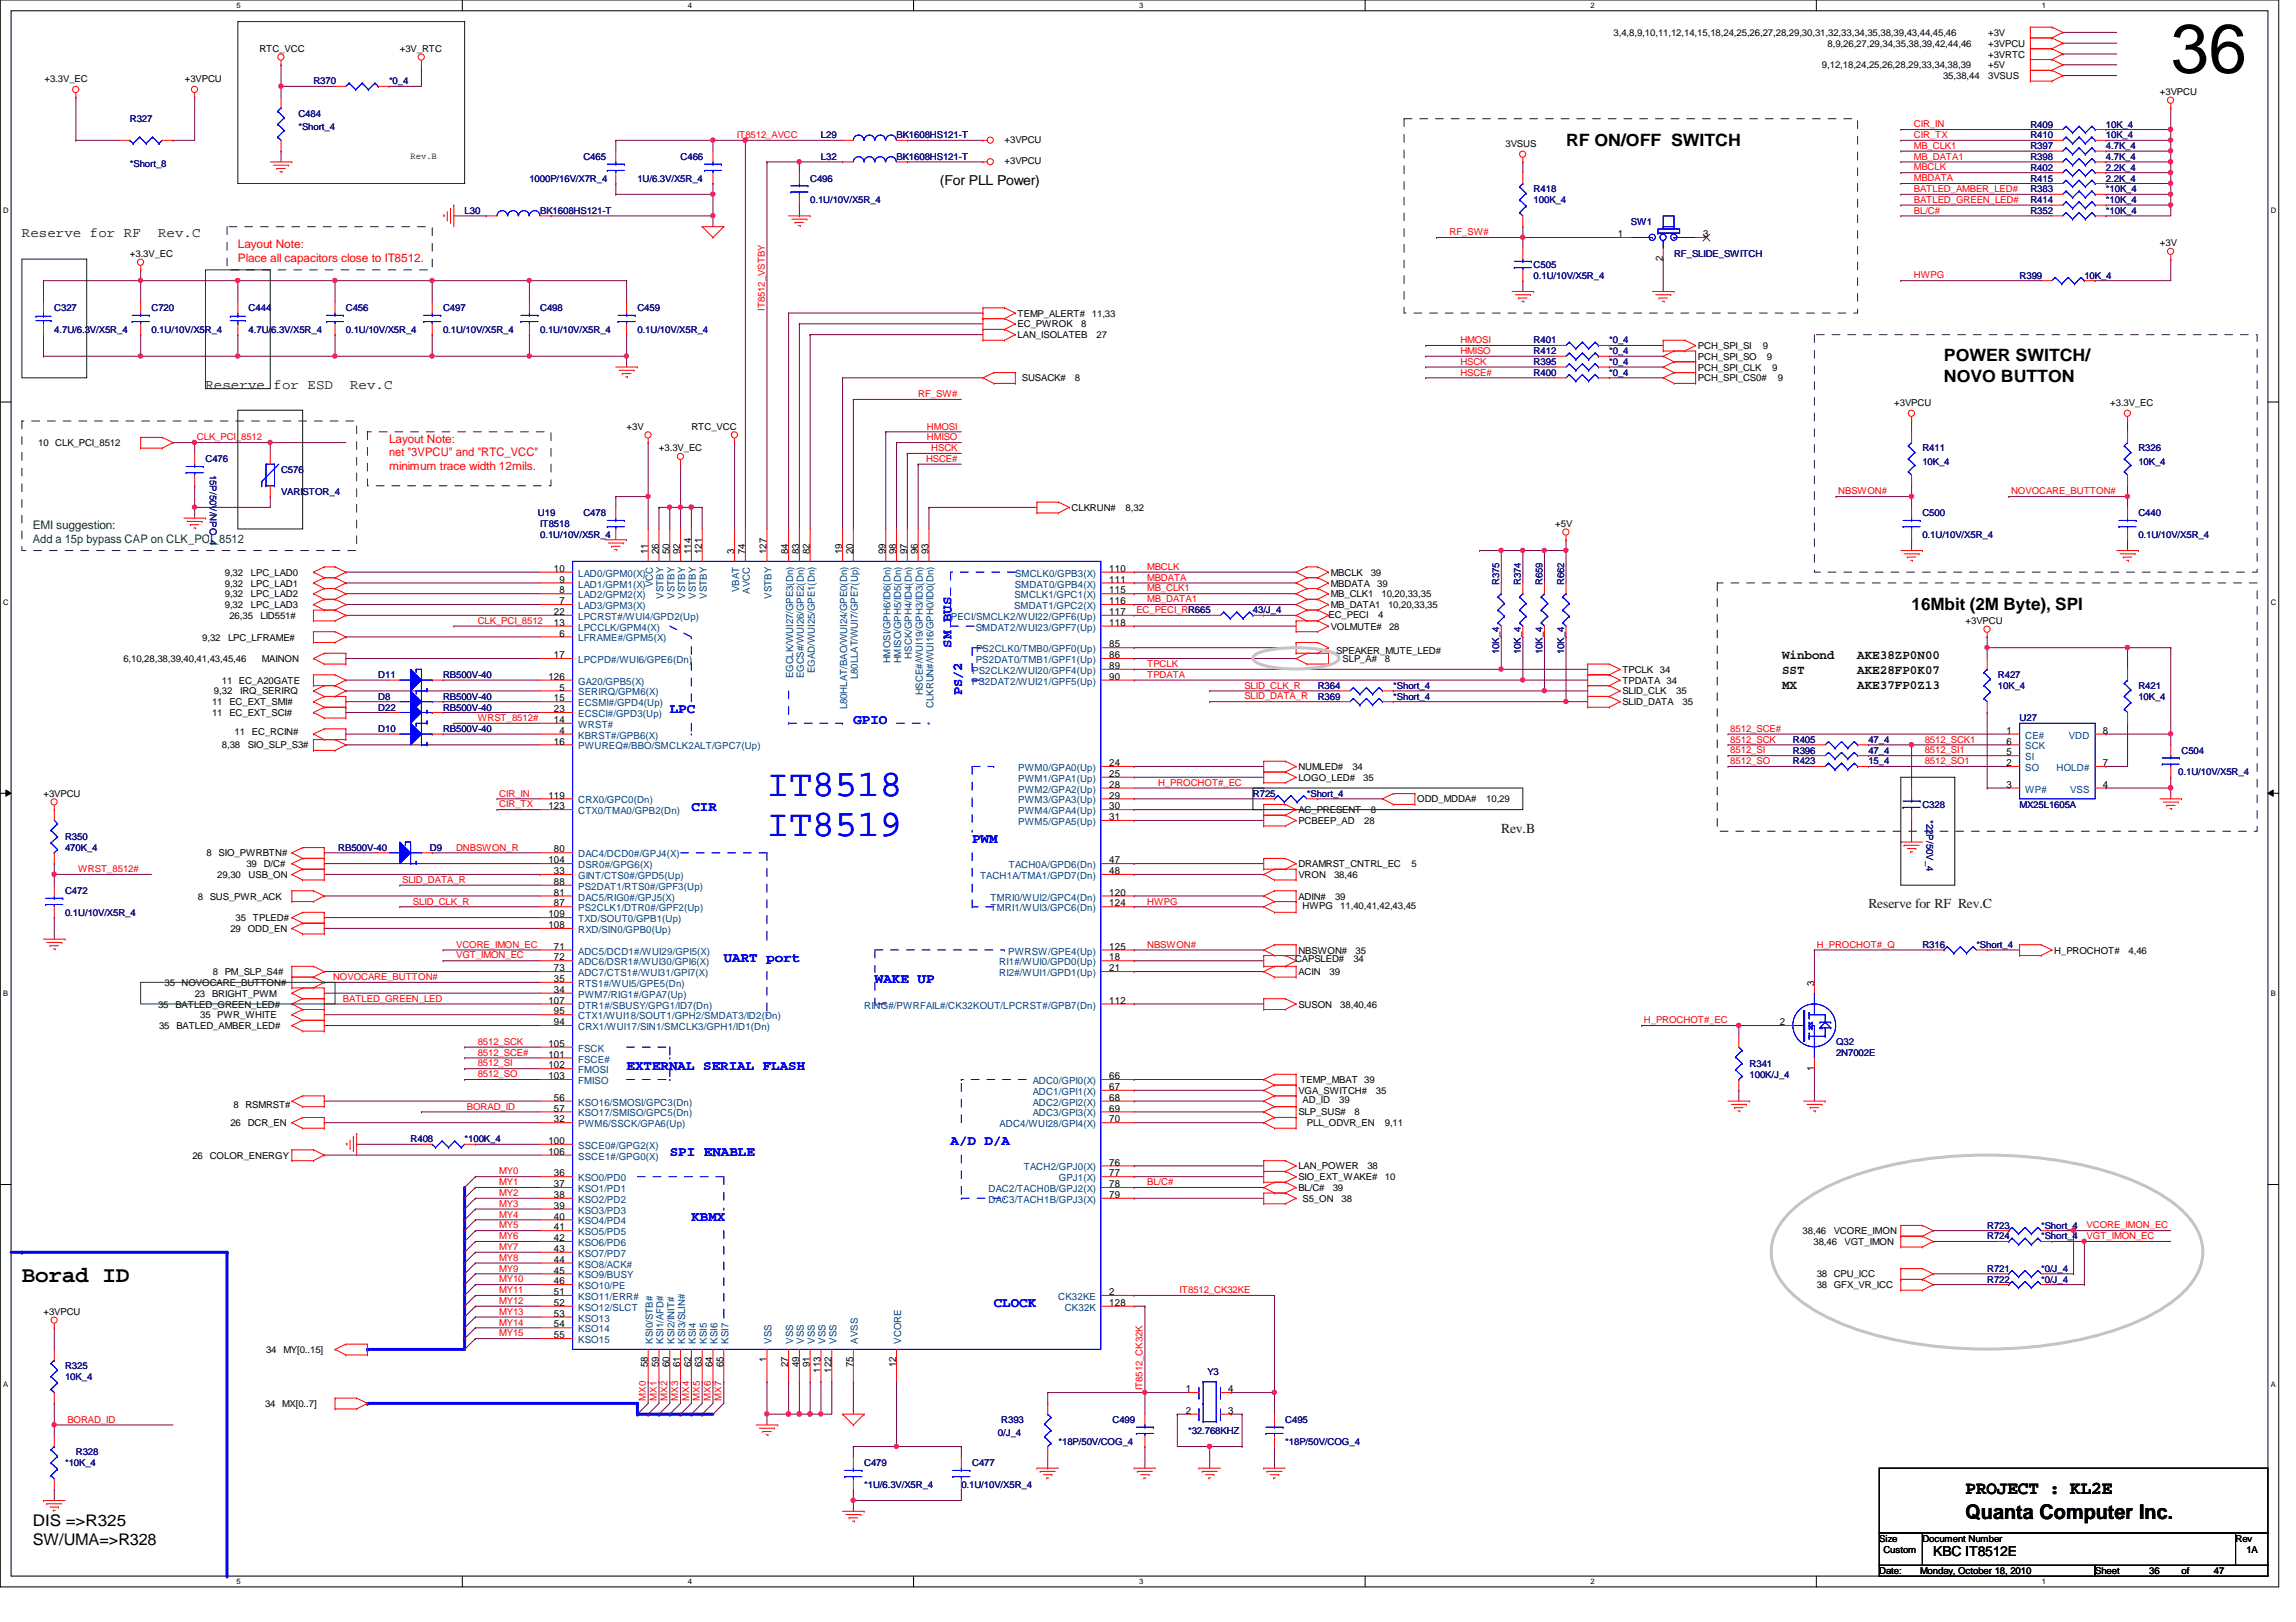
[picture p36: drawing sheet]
<svg xmlns="http://www.w3.org/2000/svg" width="297mm" height="210mm" viewBox="0 0 297 210" stroke-linecap="round" stroke-linejoin="round" font-family="sans-serif">
<defs><g id="words">
<text font-size="8.9" x="280.8" y="9.4">36</text>
<g font-size="4.9" fill="#00f">
<text x="99.2" y="103">IT8518</text>
<text x="99.2" y="108.2">IT8519</text>
</g>
<text font-size="2.9" x="2.8" y="165.9">Borad ID</text>
<text font-size="2.6" x="254.3" y="196.6">Quanta Computer Inc.</text>
<text font-size="2.4" x="254.3" y="193.3">PROJECT : KL2E</text>
<g font-size="2.2">
<text x="202.6" y="18.8">RF ON/OFF SWITCH</text>
<text x="251.5" y="46.8">POWER SWITCH/</text>
<text x="251.5" y="49.4">NOVO BUTTON</text>
<text x="247.3" y="78.9">16Mbit (2M Byte), SPI</text>
</g>
<g font-size="2.1">
<text x="4.2" y="197.5">DIS =&gt;R325</text>
<text x="4.2" y="199.9">SW/UMA=&gt;R328</text>
</g>
<g font-size="1.8">
<text x="121.6" y="24">(For PLL Power)</text>
<text x="250.1" y="201.4">KBC IT8512E</text>
</g>
<g font-size="1.8" fill="#004000">
<text x="2.8" y="30.7">Reserve for RF</text>
<text x="20.4" y="30.7">Rev.C</text>
<text x="26.6" y="50.3">Reserve for ESD</text>
<text x="45.3" y="50.3">Rev.C</text>
<text x="194.2" y="107.8">Rev.B</text>
<text x="241.7" y="117.6">Reserve for RF Rev.C</text>
</g>
<g font-size="1.8" fill="#00f">
<text x="123.1" y="83.8" transform="rotate(-90 123.1 83.8)">SM BUS</text>
<text x="124.5" y="90" transform="rotate(-90 124.5 90)">PS/2</text>
<text x="86.7" y="92.3">LPC</text>
<text x="110.4" y="93.7">GPIO</text>
<text x="89.4" y="104.9">CIR</text>
<text x="125.8" y="109.1">PWM</text>
<text x="93.6" y="124.5">UART port</text>
<text x="113.2" y="127.3">WAKE UP</text>
<text x="81.1" y="138.4">EXTERNAL SERIAL FLASH</text>
<text x="86.7" y="149.6">SPI ENABLE</text>
<text x="123" y="148.2">A/D D/A</text>
<text x="89.4" y="158">KBMX</text>
<text x="128.6" y="169.2">CLOCK</text>
</g>
<g font-size="1.7">
<text x="230.5" y="85.3">Winbond</text>
<text x="230.5" y="87.2">SST</text>
<text x="230.5" y="89.2">MX</text>
<text x="240.3" y="85.3">AKE38ZP0N00</text>
<text x="240.3" y="87.2">AKE28FP0K07</text>
<text x="240.3" y="89.2">AKE37FP0Z13</text>
</g>
<g font-size="1.5" fill="#f00">
<text x="30.8" y="32.1">Layout Note:</text>
<text x="30.8" y="33.9">Place all capacitors close to IT8512.</text>
<text x="50.3" y="57.3">Layout Note:</text>
<text x="50.3" y="59.1">net &quot;3VPCU&quot; and &quot;RTC_VCC&quot;</text>
<text x="50.3" y="60.8">minimum trace width 12mils.</text>
</g>
<g font-size="1.5" fill="#008000">
<text x="4.2" y="68.5">EMI suggestion:</text>
<text x="4.2" y="70.2">Add a 15p bypass CAP on CLK_PCI_8512</text>
</g>
<g font-size="1.3">
<text x="209.3" y="30.7">1</text>
<text x="215.1" y="33.8" transform="rotate(-90 215.1 33.8)">2</text>
<text x="220.3" y="30.7">3</text>
<text x="83.8" y="71.7" transform="rotate(-90 83.8 71.7)">11</text>
<text x="85.2" y="71.7" transform="rotate(-90 85.2 71.7)">26</text>
<text x="86.6" y="71.7" transform="rotate(-90 86.6 71.7)">50</text>
<text x="88" y="71.7" transform="rotate(-90 88 71.7)">92</text>
<text x="89.4" y="71.7" transform="rotate(-90 89.4 71.7)">114</text>
<text x="90.8" y="71.7" transform="rotate(-90 90.8 71.7)">121</text>
<text x="95" y="71.7" transform="rotate(-90 95 71.7)">3</text>
<text x="96.4" y="71.7" transform="rotate(-90 96.4 71.7)">74</text>
<text x="99.2" y="71.7" transform="rotate(-90 99.2 71.7)">127</text>
<text x="102" y="71.7" transform="rotate(-90 102 71.7)">84</text>
<text x="103.4" y="71.7" transform="rotate(-90 103.4 71.7)">83</text>
<text x="104.8" y="71.7" transform="rotate(-90 104.8 71.7)">82</text>
<text x="109" y="71.7" transform="rotate(-90 109 71.7)">19</text>
<text x="110.4" y="71.7" transform="rotate(-90 110.4 71.7)">20</text>
<text x="114.6" y="71.7" transform="rotate(-90 114.6 71.7)">99</text>
<text x="115.9" y="71.7" transform="rotate(-90 115.9 71.7)">98</text>
<text x="117.3" y="71.7" transform="rotate(-90 117.3 71.7)">97</text>
<text x="118.7" y="71.7" transform="rotate(-90 118.7 71.7)">96</text>
<text x="120.1" y="71.7" transform="rotate(-90 120.1 71.7)">93</text>
<text x="71.7" y="74">10</text>
<text x="72.4" y="75.4">9</text>
<text x="72.4" y="76.8">8</text>
<text x="143.5" y="74">110</text>
<text x="143.5" y="76.8">115</text>
<text x="143.5" y="75.4">111</text>
<text x="71.7" y="81">13</text>
<text x="71.7" y="79.6">22</text>
<text x="72.4" y="78.2">7</text>
<text x="72.4" y="82.4">6</text>
<text x="143.5" y="78.2">116</text>
<text x="143.5" y="83.8">85</text>
<text x="143.5" y="79.6">117</text>
<text x="143.5" y="81">118</text>
<text x="70.9" y="88">126</text>
<text x="71.7" y="85.2">17</text>
<text x="72.4" y="89.4">5</text>
<text x="143.5" y="85.2">86</text>
<text x="143.5" y="86.6">89</text>
<text x="143.5" y="88">90</text>
<text x="71.7" y="93.6">14</text>
<text x="71.7" y="90.8">15</text>
<text x="71.7" y="92.2">23</text>
<text x="72.4" y="95">4</text>
<text x="259.6" y="95">1</text>
<text x="272" y="95">8</text>
<text x="71.7" y="96.4">16</text>
<text x="143.5" y="99.1">24</text>
<text x="143.5" y="100.5">25</text>
<text x="143.5" y="101.9">28</text>
<text x="259.6" y="96.4">6</text>
<text x="259.6" y="97.7">5</text>
<text x="259.6" y="99.1">2</text>
<text x="259.6" y="101.9">3</text>
<text x="272" y="101.9">4</text>
<text x="272" y="99.1">7</text>
<text x="70.9" y="104.7">123</text>
<text x="70.9" y="103.3">119</text>
<text x="143.5" y="103.3">29</text>
<text x="143.5" y="104.7">30</text>
<text x="143.5" y="106.1">31</text>
<text x="70.9" y="111.7">104</text>
<text x="71.7" y="113.1">33</text>
<text x="71.7" y="110.3">80</text>
<text x="143.5" y="111.7">47</text>
<text x="143.5" y="113.1">48</text>
<text x="70.9" y="118.7">109</text>
<text x="71.7" y="117.3">87</text>
<text x="71.7" y="114.5">88</text>
<text x="71.7" y="115.9">81</text>
<text x="143.5" y="115.9">120</text>
<text x="143.5" y="117.3">124</text>
<text x="70.9" y="120.1">108</text>
<text x="71.7" y="122.9">71</text>
<text x="71.7" y="124.3">72</text>
<text x="71.7" y="125.7">73</text>
<text x="143.5" y="122.9">125</text>
<text x="143.5" y="124.3">18</text>
<text x="143.5" y="125.7">21</text>
<text x="70.9" y="129.9">107</text>
<text x="71.7" y="127.1">35</text>
<text x="71.7" y="128.5">34</text>
<text x="71.7" y="131.3">95</text>
<text x="143.5" y="129.9">112</text>
<text x="234.7" y="127.6" transform="rotate(-90 234.7 127.6)">3</text>
<text x="70.9" y="135.5">105</text>
<text x="70.9" y="136.9">101</text>
<text x="71.7" y="132.7">94</text>
<text x="230.2" y="132.7">2</text>
<text x="70.9" y="138.3">102</text>
<text x="70.9" y="139.7">103</text>
<text x="71.7" y="142.5">56</text>
<text x="71.7" y="143.8">57</text>
<text x="143.5" y="139.7">66</text>
<text x="143.5" y="141.1">67</text>
<text x="143.5" y="142.5">68</text>
<text x="143.5" y="143.8">69</text>
<text x="234.7" y="138.6" transform="rotate(-90 234.7 138.6)">1</text>
<text x="70.9" y="149.4">106</text>
<text x="70.9" y="148">100</text>
<text x="71.7" y="145.2">32</text>
<text x="143.5" y="145.2">70</text>
<text x="71.7" y="152.2">36</text>
<text x="71.7" y="153.6">37</text>
<text x="71.7" y="155">38</text>
<text x="143.5" y="155">79</text>
<text x="143.5" y="153.6">78</text>
<text x="143.5" y="152.2">77</text>
<text x="143.5" y="150.8">76</text>
<text x="71.7" y="156.4">39</text>
<text x="71.7" y="157.8">40</text>
<text x="71.7" y="159.2">41</text>
<text x="71.7" y="160.6">42</text>
<text x="71.7" y="162">43</text>
<text x="71.7" y="163.4">44</text>
<text x="71.7" y="164.8">45</text>
<text x="71.7" y="166.2">46</text>
<text x="71.7" y="167.6">51</text>
<text x="143.5" y="167.6">2</text>
<text x="71.7" y="169">52</text>
<text x="71.7" y="170.4">53</text>
<text x="71.7" y="171.8">54</text>
<text x="71.7" y="173.2">55</text>
<text x="143.5" y="169">128</text>
<text x="83.8" y="177" transform="rotate(-90 83.8 177)">58</text>
<text x="85.2" y="177" transform="rotate(-90 85.2 177)">59</text>
<text x="86.6" y="177" transform="rotate(-90 86.6 177)">60</text>
<text x="88" y="177" transform="rotate(-90 88 177)">61</text>
<text x="89.4" y="177" transform="rotate(-90 89.4 177)">62</text>
<text x="90.8" y="177" transform="rotate(-90 90.8 177)">63</text>
<text x="92.2" y="177" transform="rotate(-90 92.2 177)">64</text>
<text x="93.6" y="177" transform="rotate(-90 93.6 177)">65</text>
<text x="99.2" y="176.3" transform="rotate(-90 99.2 176.3)">1</text>
<text x="102" y="177" transform="rotate(-90 102 177)">27</text>
<text x="103.4" y="177" transform="rotate(-90 103.4 177)">49</text>
<text x="104.8" y="177" transform="rotate(-90 104.8 177)">91</text>
<text x="106.2" y="177.6" transform="rotate(-90 106.2 177.6)">113</text>
<text x="107.6" y="177.6" transform="rotate(-90 107.6 177.6)">122</text>
<text x="110.4" y="177" transform="rotate(-90 110.4 177)">75</text>
<text x="115.9" y="177" transform="rotate(-90 115.9 177)">12</text>
<text x="153.4" y="180.2">1</text>
<text x="153.4" y="183">2</text>
<text x="158.9" y="180.2">4</text>
<text x="158.9" y="183">3</text>
</g>
<g font-size="1.3" fill="#004080">
<text x="74.8" y="74.6">LAD0/GPM0(X)</text>
<text x="74.8" y="76">LAD1/GPM1(X)</text>
<text x="74.8" y="77.4">LAD2/GPM2(X)</text>
<text x="84.5" y="76" transform="rotate(-90 84.5 76)">VCC</text>
<text x="85.8" y="77.5" transform="rotate(-90 85.8 77.5)">VSTBY</text>
<text x="87.2" y="77.5" transform="rotate(-90 87.2 77.5)">VSTBY</text>
<text x="88.6" y="77.5" transform="rotate(-90 88.6 77.5)">VSTBY</text>
<text x="90" y="77.5" transform="rotate(-90 90 77.5)">VSTBY</text>
<text x="91.4" y="77.5" transform="rotate(-90 91.4 77.5)">VSTBY</text>
<text x="95.6" y="76.7" transform="rotate(-90 95.6 76.7)">VBAT</text>
<text x="97" y="76.8" transform="rotate(-90 97 76.8)">AVCC</text>
<text x="99.8" y="77.5" transform="rotate(-90 99.8 77.5)">VSTBY</text>
<text x="131.2" y="77.4">SMCLK1/GPC1(X)</text>
<text x="131.3" y="76">SMDAT0/GPB4(X)</text>
<text x="131.3" y="74.6">SMCLK0/GPB3(X)</text>
<text x="74.8" y="81.6">LPCCLK/GPM4(X)</text>
<text x="74.8" y="78.8">LAD3/GPM3(X)</text>
<text x="74.8" y="83">LFRAME#/GPM5(X)</text>
<text x="74.8" y="80.2">LPCRST#/WUI4/GPD2(Up)</text>
<text x="123" y="80.2">PECI/SMCLK2/WUI22/GPF6(Up)</text>
<text x="126.2" y="81.6">SMDAT2/WUI23/GPF7(Up)</text>
<text x="131.2" y="78.8">SMDAT1/GPC2(X)</text>
<text x="74.8" y="85.8">LPCPD#/WUI6/GPE6(Dn)</text>
<text x="74.8" y="88.6">GA20/GPB5(X)</text>
<text x="102.6" y="87.8" transform="rotate(-90 102.6 87.8)">EGCLK/WUI27/GPE3(Dn)</text>
<text x="104" y="87.8" transform="rotate(-90 104 87.8)">EGCS#/WUI26/GPE2(Dn)</text>
<text x="105.4" y="87.1" transform="rotate(-90 105.4 87.1)">EGAD/WUI25/GPE1(Dn)</text>
<text x="111" y="87.9" transform="rotate(-90 111 87.9)">L80LLAT/WUI7/GPE7(Up)</text>
<text x="115.2" y="85.9" transform="rotate(-90 115.2 85.9)">HMOSI/GPH6/ID6(Dn)</text>
<text x="116.6" y="85.9" transform="rotate(-90 116.6 85.9)">HMISO/GPH5/ID5(Dn)</text>
<text x="118" y="85.2" transform="rotate(-90 118 85.2)">HSCK/GPH4/ID4(Dn)</text>
<text x="125.7" y="88.6">PS2DAT2/WUI21/GPF5(Up)</text>
<text x="125.8" y="87.2">PS2CLK2/WUI20/GPF4(Up)</text>
<text x="126.2" y="85.8">PS2DAT0/TMB1/GPF1(Up)</text>
<text x="126.3" y="84.4">PS2CLK0/TMB0/GPF0(Up)</text>
<text x="74.8" y="94.2">WRST#</text>
<text x="74.8" y="90">SERIRQ/GPM6(X)</text>
<text x="74.8" y="91.4">ECSMI#/GPD4(Up)</text>
<text x="74.8" y="92.8">ECSCI#/GPD3(Up)</text>
<text x="74.8" y="95.6">KBRST#/GPB6(X)</text>
<text x="109.6" y="91.8" transform="rotate(-90 109.6 91.8)">L80HLAT/BAO/WUI24/GPE0(Dn)</text>
<text x="119.4" y="90" transform="rotate(-90 119.4 90)">HSCE#/WUI19/GPH3/ID3(Dn)</text>
<text x="120.8" y="91.6" transform="rotate(-90 120.8 91.6)">CLKRUN#/WUI16/GPH0/ID0(Dn)</text>
<text x="262" y="95.6">CE#</text>
<text x="267.7" y="95.6">VDD</text>
<text x="74.8" y="97">PWUREQ#/BBO/SMCLK2ALT/GPC7(Up)</text>
<text x="131.7" y="99.8">PWM0/GPA0(Up)</text>
<text x="131.7" y="101.2">PWM1/GPA1(Up)</text>
<text x="262" y="97">SCK</text>
<text x="262" y="98.4">SI</text>
<text x="262" y="99.8">SO</text>
<text x="266.1" y="99.8">HOLD#</text>
<text x="74.8" y="105.4">CTX0/TMA0/GPB2(Dn)</text>
<text x="74.8" y="104">CRX0/GPC0(Dn)</text>
<text x="131.7" y="102.6">PWM2/GPA2(Up)</text>
<text x="131.7" y="104">PWM3/GPA3(Up)</text>
<text x="131.7" y="105.4">PWM4/GPA4(Up)</text>
<text x="131.7" y="106.8">PWM5/GPA5(Up)</text>
<text x="262" y="102.6">WP#</text>
<text x="267.8" y="102.6">VSS</text>
<text x="74.8" y="112.4">DSR0#/GPG6(X)</text>
<text x="74.8" y="113.7">GINT/CTS0#/GPD5(Up)</text>
<text x="74.8" y="111">DAC4/DCD0#/GPJ4(X)</text>
<text x="126.8" y="113.7">TACH1A/TMA1/GPD7(Dn)</text>
<text x="130.5" y="112.4">TACH0A/GPD6(Dn)</text>
<text x="74.8" y="117.9">PS2CLK1/DTR0#/GPF2(Up)</text>
<text x="74.8" y="119.3">TXD/SOUT0/GPB1(Up)</text>
<text x="74.8" y="115.1">PS2DAT1/RTS0#/GPF3(Up)</text>
<text x="74.8" y="116.5">DAC5/RIG0#/GPJ5(X)</text>
<text x="128.1" y="116.5">TMRI0/WUI2/GPC4(Dn)</text>
<text x="128.1" y="117.9">TMRI1/WUI3/GPC6(Dn)</text>
<text x="74.8" y="120.7">RXD/SIN0/GPB0(Up)</text>
<text x="74.8" y="123.5">ADC5/DCD1#/WUI29/GPI5(X)</text>
<text x="74.8" y="124.9">ADC6/DSR1#/WUI30/GPI6(X)</text>
<text x="129.3" y="124.9">RI1#/WUI0/GPD0(Up)</text>
<text x="130.4" y="123.5">PWRSW/GPE4(Up)</text>
<text x="74.8" y="127.7">RTS1#/WUI5/GPE5(Dn)</text>
<text x="74.8" y="129.1">PWM7/RIG1#/GPA7(Up)</text>
<text x="74.8" y="126.3">ADC7/CTS1#/WUI31/GPI7(X)</text>
<text x="74.8" y="131.9">CTX1/WUI18/SOUT1/GPH2/SMDAT3/ID2(Dn)</text>
<text x="74.8" y="130.5">DTR1#/SBUSY/GPG1/ID7(Dn)</text>
<text x="111.8" y="130.5">RING#/PWRFAIL#/CK32KOUT/LPCRST#/GPB7(Dn)</text>
<text x="129.3" y="126.3">RI2#/WUI1/GPD1(Up)</text>
<text x="74.8" y="136.1">FSCK</text>
<text x="74.8" y="137.5">FSCE#</text>
<text x="74.8" y="133.3">CRX1/WUI17/SIN1/SMCLK3/GPH1/ID1(Dn)</text>
<text x="74.8" y="143.1">KSO16/SMOSI/GPC3(Dn)</text>
<text x="74.8" y="138.9">FMOSI</text>
<text x="74.8" y="140.3">FMISO</text>
<text x="133.6" y="140.3">ADC0/GPI0(X)</text>
<text x="133.6" y="141.7">ADC1/GPI1(X)</text>
<text x="133.6" y="143.1">ADC2/GPI2(X)</text>
<text x="74.8" y="148.7">SSCE0#/GPG2(X)</text>
<text x="74.8" y="144.5">KSO17/SMISO/GPC5(Dn)</text>
<text x="74.8" y="145.9">PWM6/SSCK/GPA6(Up)</text>
<text x="129.3" y="145.9">ADC4/WUI28/GPI4(X)</text>
<text x="133.6" y="144.5">ADC3/GPI3(X)</text>
<text x="74.8" y="150.1">SSCE1#/GPG0(X)</text>
<text x="74.8" y="152.9">KSO0/PD0</text>
<text x="74.8" y="154.3">KSO1/PD1</text>
<text x="74.8" y="155.7">KSO2/PD2</text>
<text x="127.9" y="155.7">DAC3/TACH1B/GPJ3(X)</text>
<text x="127.9" y="154.3">DAC2/TACH0B/GPJ2(X)</text>
<text x="132.5" y="151.5">TACH2/GPJ0(X)</text>
<text x="137" y="152.9">GPJ1(X)</text>
<text x="74.8" y="157.1">KSO3/PD3</text>
<text x="74.8" y="158.5">KSO4/PD4</text>
<text x="74.8" y="159.9">KSO5/PD5</text>
<text x="74.8" y="161.2">KSO6/PD6</text>
<text x="74.8" y="162.6">KSO7/PD7</text>
<text x="74.8" y="164">KSO8/ACK#</text>
<text x="74.8" y="165.4">KSO9/BUSY</text>
<text x="74.8" y="166.8">KSO10/PE</text>
<text x="74.8" y="168.2">KSO11/ERR#</text>
<text x="74.8" y="169.6">KSO12/SLCT</text>
<text x="74.8" y="171">KSO13</text>
<text x="74.8" y="172.4">KSO14</text>
<text x="74.8" y="173.8">KSO15</text>
<text x="84.5" y="173.9" transform="rotate(-90 84.5 173.9)">KSI0/STB#</text>
<text x="85.8" y="173.9" transform="rotate(-90 85.8 173.9)">KSI1/AFD#</text>
<text x="87.2" y="173.9" transform="rotate(-90 87.2 173.9)">KSI2/INIT#</text>
<text x="88.6" y="173.9" transform="rotate(-90 88.6 173.9)">KSI3/SLIN#</text>
<text x="90" y="173.9" transform="rotate(-90 90 173.9)">KSI4</text>
<text x="91.4" y="173.9" transform="rotate(-90 91.4 173.9)">KSI5</text>
<text x="92.8" y="173.9" transform="rotate(-90 92.8 173.9)">KSI6</text>
<text x="94.2" y="173.9" transform="rotate(-90 94.2 173.9)">KSI7</text>
<text x="99.8" y="173.9" transform="rotate(-90 99.8 173.9)">VSS</text>
<text x="102.6" y="173.9" transform="rotate(-90 102.6 173.9)">VSS</text>
<text x="104" y="173.9" transform="rotate(-90 104 173.9)">VSS</text>
<text x="105.4" y="173.9" transform="rotate(-90 105.4 173.9)">VSS</text>
<text x="106.8" y="173.9" transform="rotate(-90 106.8 173.9)">VSS</text>
<text x="108.2" y="173.9" transform="rotate(-90 108.2 173.9)">VSS</text>
<text x="111" y="173.9" transform="rotate(-90 111 173.9)">AVSS</text>
<text x="116.6" y="173.9" transform="rotate(-90 116.6 173.9)">VCORE</text>
<text x="136.9" y="168.2">CK32KE</text>
<text x="137.7" y="169.6">CK32K</text>
</g>
<g font-size="1.2">
<text x="208.7" y="4.7">3,4,8,9,10,11,12,14,15,18,24,25,26,27,28,29,30,31,32,33,34,35,38,39,43,44,45,46</text>
<text x="257.2" y="4.7">+3V</text>
<text x="5.8" y="10.6">+3.3V_EC</text>
<text x="23.9" y="10.6">+3VPCU</text>
<text x="33.6" y="6.7">RTC_VCC</text>
<text x="51.7" y="6.7">+3V_RTC</text>
<text x="235.7" y="8.8">9,12,18,24,25,26,28,29,33,34,38,39</text>
<text x="236.4" y="6.1">8,9,26,27,29,34,35,38,39,42,44,46</text>
<text x="251.4" y="10.2">35,38,44</text>
<text x="257.2" y="8.8">+5V</text>
<text x="257.2" y="6.1">+3VPCU</text>
<text x="257.2" y="7.5">+3VRTC</text>
<text x="257.2" y="10.2">3VSUS</text>
<text x="279.4" y="12.3">+3VPCU</text>
<text x="130" y="18.5">+3VPCU</text>
<text x="130" y="21.3">+3VPCU</text>
<text x="194.8" y="19">3VSUS</text>
<text x="16.8" y="33.3">+3.3V_EC</text>
<text x="279.4" y="31.9">+3V</text>
<text x="131.7" y="41">TEMP_ALERT#</text>
<text x="141.3" y="41">11,33</text>
<text x="131.7" y="43.8">LAN_ISOLATEB</text>
<text x="131.7" y="42.4">EC_PWROK</text>
<text x="139.9" y="42.4">8</text>
<text x="141.9" y="43.8">27</text>
<text x="219.7" y="48">PCH_SPI_CLK</text>
<text x="219.7" y="45.2">PCH_SPI_SI</text>
<text x="219.7" y="46.6">PCH_SPI_SO</text>
<text x="228" y="45.2">9</text>
<text x="228.6" y="46.6">9</text>
<text x="229.3" y="48">9</text>
<text x="132.2" y="49.4">SUSACK#</text>
<text x="139.1" y="49.4">8</text>
<text x="219.7" y="49.4">PCH_SPI_CS0#</text>
<text x="230" y="49.4">9</text>
<text x="245.1" y="52.5">+3VPCU</text>
<text x="273" y="52.5">+3.3V_EC</text>
<text x="4.9" y="57.7">10 CLK_PCI_8512</text>
<text x="81.1" y="55.6">+3V</text>
<text x="85.3" y="58.4">+3.3V_EC</text>
<text x="89.4" y="55.6">RTC_VCC</text>
<text x="138.6" y="66.1">CLKRUN#</text>
<text x="145.6" y="66.1">8,32</text>
<text x="201.2" y="68.2">+5V</text>
<text x="29.1" y="75.9">9,32</text>
<text x="29.1" y="77.3">9,32</text>
<text x="29.1" y="74.5">9,32</text>
<text x="32.5" y="75.9">LPC_LAD1</text>
<text x="32.5" y="77.3">LPC_LAD2</text>
<text x="32.5" y="74.5">LPC_LAD0</text>
<text x="172.2" y="75.9">MBDATA</text>
<text x="172.2" y="74.5">MBCLK</text>
<text x="172.2" y="77.3">MB_CLK1</text>
<text x="177.3" y="74.5">39</text>
<text x="178.2" y="75.9">39</text>
<text x="178.7" y="77.3">10,20,33,35</text>
<text x="26.2" y="82.9">9,32</text>
<text x="29.1" y="78.7">9,32</text>
<text x="29.5" y="82.9">LPC_LFRAME#</text>
<text x="29.7" y="80.1">26,35</text>
<text x="32.5" y="78.7">LPC_LAD3</text>
<text x="33.7" y="80.1">LID551#</text>
<text x="171.9" y="79.9">EC_PECI</text>
<text x="172.2" y="78.7">MB_DATA1</text>
<text x="172.2" y="81.5">VOLMUTE#</text>
<text x="178.3" y="79.9">4</text>
<text x="179.6" y="78.7">10,20,33,35</text>
<text x="179.7" y="81.5">28</text>
<text x="254.3" y="80.8">+3VPCU</text>
<text x="16" y="85.7">6,10,28,38,39,40,41,43,45,46</text>
<text x="27.7" y="89.9">9,32</text>
<text x="28.7" y="88.5">11 EC_A20GATE</text>
<text x="31.1" y="89.9">IRQ_SERIRQ</text>
<text x="33.9" y="85.7">MAINON</text>
<text x="172.8" y="84.7">SPEAKER_MUTE_LED#</text>
<text x="173.7" y="85.7">SLP_A#</text>
<text x="179.2" y="85.7">8</text>
<text x="209.9" y="88.5">TPDATA 34</text>
<text x="209.9" y="87.1">TPCLK</text>
<text x="209.9" y="89.9">SLID_CLK</text>
<text x="214.8" y="87.1">34</text>
<text x="216.9" y="89.9">35</text>
<text x="27.4" y="92.7">11</text>
<text x="27.4" y="91.3">11</text>
<text x="29.7" y="92.7">EC_EXT_SCI#</text>
<text x="29.7" y="91.3">EC_EXT_SMI#</text>
<text x="30.3" y="95.2">11</text>
<text x="32.6" y="95.2">EC_RCIN#</text>
<text x="209.9" y="91.3">SLID_DATA</text>
<text x="217.7" y="91.3">35</text>
<text x="28.7" y="96.9">8,38</text>
<text x="32" y="96.9">SIO_SLP_S3#</text>
<text x="168" y="101">LOGO_LED#</text>
<text x="168" y="99.7">NUMLED#</text>
<text x="175" y="99.7">34</text>
<text x="176.4" y="101">35</text>
<text x="5.6" y="103.1">+3VPCU</text>
<text x="168" y="106.6">PCBEEP_AD</text>
<text x="168" y="105.2">AC_PRESENT</text>
<text x="176.5" y="106.6">28</text>
<text x="177.3" y="105.2">8</text>
<text x="183.3" y="103.8">ODD_MDDA#</text>
<text x="192.3" y="103.8">10,29</text>
<text x="26.7" y="110.8">8</text>
<text x="28.1" y="113.6">29,30</text>
<text x="28.3" y="110.8">SIO_PWRBTN#</text>
<text x="31.9" y="112.2">39</text>
<text x="32.2" y="113.6">USB_ON</text>
<text x="34.1" y="112.2">D/C#</text>
<text x="168" y="113.6">VRON</text>
<text x="168" y="112.2">DRAMRST_CNTRL_EC</text>
<text x="172.6" y="113.6">38,46</text>
<text x="182.6" y="112.2">5</text>
<text x="25.6" y="116.4">8 SUS_PWR_ACK</text>
<text x="30.5" y="119.2">35</text>
<text x="32.7" y="119.2">TPLED#</text>
<text x="168" y="116.4">ADIN#</text>
<text x="168.5" y="117.6">HWPG</text>
<text x="172.7" y="116.4">39</text>
<text x="173.4" y="117.6">11,40,41,42,43,45</text>
<text x="29.8" y="120.6">29</text>
<text x="32" y="120.6">ODD_EN</text>
<text x="167.6" y="124.5">CAPSLED#</text>
<text x="168" y="123.4">NBSWON#</text>
<text x="175.1" y="124.5">34</text>
<text x="175.4" y="123.4">35</text>
<text x="265.8" y="123.4">H_PROCHOT#</text>
<text x="275.4" y="123.4">4,46</text>
<text x="20.4" y="130.4">35</text>
<text x="21.3" y="127.6">35 NOVOCARE_BUTTON#</text>
<text x="22.7" y="130.4">BATLED_GREEN_LED#</text>
<text x="25.2" y="129">23</text>
<text x="25.9" y="131.8">35 PWR_WHITE</text>
<text x="27.4" y="129">BRIGHT_PWM</text>
<text x="27.6" y="126.2">8 PM_SLP_S4#</text>
<text x="168" y="126.2">ACIN</text>
<text x="168" y="130.4">SUSON</text>
<text x="172" y="126.2">39</text>
<text x="173.4" y="130.4">38,40,46</text>
<text x="20.6" y="133.2">35</text>
<text x="22.8" y="133.2">BATLED_AMBER_LED#</text>
<text x="30.2" y="143.3">8 RSMRST#</text>
<text x="168" y="141.6">VGA_SWITCH#</text>
<text x="168.2" y="140.2">TEMP_MBAT 39</text>
<text x="168.5" y="142.8">AD_ID</text>
<text x="173.3" y="142.8">39</text>
<text x="178" y="141.6">35</text>
<text x="24.9" y="149.9">26</text>
<text x="27.1" y="149.9">COLOR_ENERGY</text>
<text x="29.8" y="145.8">26</text>
<text x="32" y="145.8">DCR_EN</text>
<text x="168" y="144.4">SLP_SUS#</text>
<text x="169.1" y="145.8">PLL_ODVR_EN</text>
<text x="175.2" y="144.4">8</text>
<text x="179.2" y="145.8">9,11</text>
<text x="168" y="154.1">BL/C#</text>
<text x="168" y="152.7">SIO_EXT_WAKE#</text>
<text x="168" y="151.3">LAN_POWER</text>
<text x="168.5" y="155.5">S5_ON</text>
<text x="172.4" y="154.1">39</text>
<text x="173.6" y="155.5">38</text>
<text x="176.9" y="151.3">38</text>
<text x="179.2" y="152.7">10</text>
<text x="233.2" y="159.7">38,46</text>
<text x="234.6" y="161.1">38,46</text>
<text x="237.2" y="159.7">VCORE_IMON</text>
<text x="238.6" y="161.1">VGT_IMON</text>
<text x="235" y="166.7">38 GFX_VR_ICC</text>
<text x="235" y="165.3">38 CPU_ICC</text>
<text x="5.6" y="170.2">+3VPCU</text>
<text x="34.4" y="175.1">34</text>
<text x="36.7" y="175.1">MY[0..15]</text>
<text x="34.3" y="182.1">34 MX[0..7]</text>
<text x="243.1" y="199.5">Size</text>
<text x="243.1" y="203.7">Date:</text>
<text x="243.7" y="200.9">Custom</text>
<text x="248.4" y="203.7">Monday, October 18, 2010</text>
<text x="248.7" y="199.5">Document Number</text>
<text x="271.1" y="203.7">Sheet</text>
<text x="278" y="203.7">36</text>
<text x="282.2" y="203.7">of</text>
<text x="286.4" y="203.7">47</text>
<text x="289.2" y="199.5">Rev</text>
<text x="290.6" y="200.9">1A</text>
</g>
<g font-size="1.2" fill="#000080">
<text x="40.6" y="10.9">R370</text>
<text x="50.3" y="10.9">*0_4</text>
<text x="16.8" y="15.8">R327</text>
<text x="38.6" y="15.1">C484</text>
<text x="38.6" y="16.8">*Short_4</text>
<text x="106.2" y="17.9">L29</text>
<text x="116" y="17.9">BK1608HS121-T</text>
<text x="262.7" y="17.9">R410</text>
<text x="262.7" y="16.5">R409</text>
<text x="272.5" y="17.9">10K_4</text>
<text x="272.5" y="16.5">10K_4</text>
<text x="16.8" y="21.5">*Short_8</text>
<text x="68.5" y="23.5">1000P/16V/X7R_4</text>
<text x="75.5" y="20.7">C465</text>
<text x="82.5" y="23.5">1U/6.3V/X5R_4</text>
<text x="88.1" y="20.7">C466</text>
<text x="104.8" y="23.5">C496</text>
<text x="106.2" y="20.7">L32</text>
<text x="116" y="20.7">BK1608HS121-T</text>
<text x="262.7" y="20.7">R398</text>
<text x="262.7" y="22.1">R402</text>
<text x="262.7" y="19.3">R397</text>
<text x="262.7" y="23.5">R415</text>
<text x="272.5" y="20.7">4.7K_4</text>
<text x="272.5" y="22.1">2.2K_4</text>
<text x="272.5" y="19.3">4.7K_4</text>
<text x="272.5" y="23.5">2.2K_4</text>
<text x="60.1" y="27.7">L30</text>
<text x="69.9" y="27.7">BK1608HS121-T</text>
<text x="104.8" y="26.3">0.1U/10V/X5R_4</text>
<text x="198.4" y="24.9">R418</text>
<text x="198.4" y="26.3">100K_4</text>
<text x="211" y="29.1">SW1</text>
<text x="262.7" y="24.9">R383</text>
<text x="262.7" y="26.3">R414</text>
<text x="262.7" y="27.7">R352</text>
<text x="272.5" y="24.9">*10K_4</text>
<text x="272.5" y="26.3">*10K_4</text>
<text x="272.5" y="27.7">*10K_4</text>
<text x="198.4" y="34.7">C505</text>
<text x="216.6" y="33.3">RF_SLIDE_SWITCH</text>
<text x="7" y="40.3">C327</text>
<text x="19.6" y="40.3">C720</text>
<text x="32.2" y="40.3">C444</text>
<text x="44.7" y="40.3">C456</text>
<text x="57.3" y="40.3">C497</text>
<text x="69.9" y="40.3">C498</text>
<text x="82.5" y="40.3">C459</text>
<text x="198.4" y="36.1">0.1U/10V/X5R_4</text>
<text x="261.3" y="36.1">R399</text>
<text x="269.7" y="36.1">10K_4</text>
<text x="7" y="43.1">4.7U/6.3V/X5R_4</text>
<text x="19.6" y="43.1">0.1U/10V/X5R_4</text>
<text x="32.2" y="43.1">4.7U/6.3V/X5R_4</text>
<text x="44.7" y="43.1">0.1U/10V/X5R_4</text>
<text x="57.3" y="43.1">0.1U/10V/X5R_4</text>
<text x="69.9" y="43.1">0.1U/10V/X5R_4</text>
<text x="82.5" y="43.1">0.1U/10V/X5R_4</text>
<text x="198.4" y="45.8">R412</text>
<text x="198.4" y="44.4">R401</text>
<text x="198.4" y="47.2">R395</text>
<text x="208.2" y="45.8">*0_4</text>
<text x="208.2" y="44.4">*0_4</text>
<text x="208.2" y="47.2">*0_4</text>
<text x="198.4" y="48.6">R400</text>
<text x="208.2" y="48.6">*0_4</text>
<text x="26.6" y="59.8">C476</text>
<text x="248.7" y="58.4">R411</text>
<text x="276.6" y="58.4">R326</text>
<text x="27.1" y="61.5" transform="rotate(90 27.1 61.5)">15P/50V/NPO_4</text>
<text x="36.4" y="61.2">C576</text>
<text x="36.4" y="64">VARISTOR_4</text>
<text x="248.7" y="60.1">10K_4</text>
<text x="276.6" y="60.1">10K_4</text>
<text x="69.6" y="66.8">U19</text>
<text x="69.9" y="68.2">IT8518</text>
<text x="69.9" y="69.6">0.1U/10V/X5R_4</text>
<text x="75.5" y="66.8">C478</text>
<text x="248.7" y="66.8">C500</text>
<text x="248.7" y="69.6">0.1U/10V/X5R_4</text>
<text x="276.6" y="66.8">C440</text>
<text x="276.6" y="69.6">0.1U/10V/X5R_4</text>
<text x="194" y="75.7" transform="rotate(-90 194 75.7)">R375</text>
<text x="196.8" y="75.7" transform="rotate(-90 196.8 75.7)">R374</text>
<text x="199.6" y="75.7" transform="rotate(-90 199.6 75.7)">R659</text>
<text x="202.4" y="75.7" transform="rotate(-90 202.4 75.7)">R662</text>
<text x="162.1" y="79.4">43/J_4</text>
<text x="48.9" y="87.8">D11</text>
<text x="57.3" y="87.8">RB500V-40</text>
<text x="170.5" y="89.2">R364</text>
<text x="180.3" y="89.2">*Short_4</text>
<text x="194" y="84.7" transform="rotate(-90 194 84.7)">10K_4</text>
<text x="196.8" y="84.7" transform="rotate(-90 196.8 84.7)">10K_4</text>
<text x="199.6" y="84.7" transform="rotate(-90 199.6 84.7)">10K_4</text>
<text x="202.4" y="84.7" transform="rotate(-90 202.4 84.7)">10K_4</text>
<text x="258.5" y="87.8">R427</text>
<text x="258.5" y="89.2">10K_4</text>
<text x="276.6" y="89.2">R421</text>
<text x="48.9" y="94.7">D10</text>
<text x="48.9" y="91.9">D22</text>
<text x="48.9" y="90.6">D8</text>
<text x="57.3" y="94.7">RB500V-40</text>
<text x="57.3" y="91.9">RB500V-40</text>
<text x="57.3" y="90.6">RB500V-40</text>
<text x="170.5" y="90.6">R369</text>
<text x="180.3" y="90.6">*Short_4</text>
<text x="261.3" y="93.3">U27</text>
<text x="276.6" y="90.6">10K_4</text>
<text x="231.9" y="96.1">R405</text>
<text x="231.9" y="98.9">R423</text>
<text x="231.9" y="97.5">R396</text>
<text x="241.7" y="96.1">47_4</text>
<text x="241.7" y="98.9">15_4</text>
<text x="241.7" y="97.5">47_4</text>
<text x="281.8" y="100.3">0.1U/10V/X5R_4</text>
<text x="282.2" y="97.5">C504</text>
<text x="162.1" y="103.1">R725</text>
<text x="169.1" y="103.1">*Short_4</text>
<text x="248.7" y="104.5">C328</text>
<text x="249.3" y="106.2" transform="rotate(90 249.3 106.2)">*22P/50V_4</text>
<text x="261.3" y="104.5">MX25L1605A</text>
<text x="8.4" y="108.7">R350</text>
<text x="8.4" y="110.1">470K_4</text>
<text x="43.8" y="110.1">RB500V-40</text>
<text x="55.6" y="110.1">D9</text>
<text x="8.4" y="115.7">C472</text>
<text x="8.4" y="118.5">0.1U/10V/X5R_4</text>
<text x="248.7" y="122.7">R316</text>
<text x="255.7" y="122.7">*Short_4</text>
<text x="237.5" y="135.3">Q32</text>
<text x="237.5" y="136.7">2N7002E</text>
<text x="226.4" y="138">R341</text>
<text x="226.4" y="139.4">100K/J_4</text>
<text x="53.1" y="147.8">R408</text>
<text x="60.1" y="147.8">*100K_4</text>
<text x="257.1" y="159">R723</text>
<text x="257.1" y="160.4">R724</text>
<text x="264.1" y="159">*Short_4</text>
<text x="264.1" y="160.4">*Short_4</text>
<text x="257.1" y="166">R722</text>
<text x="257.1" y="164.6">R721</text>
<text x="264.1" y="166">*0/J_4</text>
<text x="264.1" y="164.6">*0/J_4</text>
<text x="8.4" y="177.2">R325</text>
<text x="8.4" y="178.6">10K_4</text>
<text x="156.2" y="177.9">Y3</text>
<text x="129.1" y="185.8">0/J_4</text>
<text x="129.5" y="184.1">R393</text>
<text x="143.9" y="184.1">C499</text>
<text x="153.7" y="185.5">*32.768KHZ</text>
<text x="166.3" y="184.1">C495</text>
<text x="8.4" y="189.7">*10K_4</text>
<text x="9.8" y="188.3">R328</text>
<text x="111.8" y="189.7">C479</text>
<text x="125.8" y="189.7">C477</text>
<text x="136.9" y="186.9">*18P/50V/COG_4</text>
<text x="166.3" y="186.9">*18P/50V/COG_4</text>
<text x="111.8" y="192.5">*1U/6.3V/X5R_4</text>
<text x="124.4" y="192.5">0.1U/10V/X5R_4</text>
</g>
<g font-size="1.2" fill="#f00">
<text x="95.3" y="17.9">IT8512_AVCC</text>
<text x="247.6" y="16.5">CIR_IN</text>
<text x="247.6" y="17.9">CIR_TX</text>
<text x="247.6" y="19.3">MB_CLK1</text>
<text x="247.6" y="23.5">MBDATA</text>
<text x="247.6" y="22.1">MBCLK</text>
<text x="247.6" y="20.7">MB_DATA1</text>
<text x="247.6" y="26.2">BATLED_GREEN_LED#</text>
<text x="247.6" y="24.8">BATLED_AMBER_LED#</text>
<text x="247.6" y="27.6">BL/C#</text>
<text x="187.5" y="30.4">RF_SW#</text>
<text x="98.9" y="40.2" transform="rotate(-90 98.9 40.2)">IT8512_VSTBY</text>
<text x="247.6" y="36">HWPG</text>
<text x="188.9" y="47.2">HSCK</text>
<text x="188.9" y="44.4">HMOSI</text>
<text x="188.9" y="45.8">HMISO</text>
<text x="118.8" y="51.4">RF_SW#</text>
<text x="188.9" y="48.6">HSCE#</text>
<text x="25.5" y="57">CLK_PCI_8512</text>
<text x="119.8" y="59.8">HSCE#</text>
<text x="119.9" y="55.6">HMOSI</text>
<text x="119.9" y="57">HMISO</text>
<text x="120.5" y="58.4">HSCK</text>
<text x="237.8" y="64">NBSWON#</text>
<text x="260.2" y="64">NOVOCARE_BUTTON#</text>
<text x="148.4" y="75.1">MBDATA</text>
<text x="148.4" y="73.7">MBCLK</text>
<text x="148.4" y="77.9">MB_DATA1</text>
<text x="148.4" y="76.5">MB_CLK1</text>
<text x="61.8" y="80.7">CLK_PCI_8512</text>
<text x="147" y="79.3">EC_PECI_RR665</text>
<text x="148.4" y="86.3">TPCLK</text>
<text x="148.4" y="87.7">TPDATA</text>
<text x="161" y="89.1">SLID_CLK_R</text>
<text x="61.8" y="93.3">WRST_8512#</text>
<text x="161" y="90.5">SLID_DATA_R</text>
<text x="223.9" y="94.7">8512_SCE#</text>
<text x="149.8" y="101.7">H_PROCHOT#_EC</text>
<text x="223.9" y="96.1">8512_SCK</text>
<text x="223.9" y="97.5">8512_SI</text>
<text x="223.9" y="98.9">8512_SO</text>
<text x="249" y="97.5">8512_SI1</text>
<text x="249" y="98.9">8512_SO1</text>
<text x="249" y="96.1">8512_SCK1</text>
<text x="64.6" y="103.1">CIR_IN</text>
<text x="64.6" y="104.5">CIR_TX</text>
<text x="10.1" y="112.9">WRST_8512#</text>
<text x="59" y="110.1">DNBSWON_R</text>
<text x="52" y="114.3">SLID_DATA_R</text>
<text x="53.4" y="117.1">SLID_CLK_R</text>
<text x="148.4" y="117.1">HWPG</text>
<text x="59" y="122.6">VCORE_IMON_EC</text>
<text x="59" y="124">VGT_IMON_EC</text>
<text x="148.4" y="122.6">NBSWON#</text>
<text x="235" y="122.6">H_PROCHOT#_Q</text>
<text x="43.1" y="126.8">NOVOCARE_BUTTON#</text>
<text x="44.4" y="129.6">BATLED_GREEN_LED</text>
<text x="61.8" y="135.2">8512_SCK</text>
<text x="61.8" y="136.6">8512_SCE#</text>
<text x="212.7" y="132.4">H_PROCHOT#_EC</text>
<text x="60.4" y="143.6">BORAD_ID</text>
<text x="61.8" y="138">8512_SI</text>
<text x="61.8" y="139.4">8512_SO</text>
<text x="64.6" y="153.4">MY1</text>
<text x="64.6" y="154.8">MY2</text>
<text x="64.6" y="152">MY0</text>
<text x="148.4" y="153.4">BL/C#</text>
<text x="64.6" y="161.8">MY7</text>
<text x="64.6" y="157.6">MY4</text>
<text x="64.6" y="159">MY5</text>
<text x="64.6" y="160.4">MY6</text>
<text x="64.6" y="156.2">MY3</text>
<text x="270" y="159">VCORE_IMON_EC</text>
<text x="270" y="160.4">VGT_IMON_EC</text>
<text x="64.6" y="167.3">MY11</text>
<text x="64.6" y="163.2">MY8</text>
<text x="64.6" y="164.5">MY9</text>
<text x="64.6" y="165.9">MY10</text>
<text x="152.6" y="167.3">IT8512_CK32KE</text>
<text x="64.6" y="171.5">MY14</text>
<text x="64.6" y="172.9">MY15</text>
<text x="64.6" y="168.7">MY12</text>
<text x="64.6" y="170.1">MY13</text>
<text x="147.8" y="179.9" transform="rotate(-90 147.8 179.9)">IT8512_CK32K</text>
<text x="8.7" y="184.1">BORAD_ID</text>
<text x="83.6" y="181.3" transform="rotate(-90 83.6 181.3)">MX0</text>
<text x="85" y="181.3" transform="rotate(-90 85 181.3)">MX1</text>
<text x="86.4" y="181.3" transform="rotate(-90 86.4 181.3)">MX2</text>
<text x="87.8" y="181.3" transform="rotate(-90 87.8 181.3)">MX3</text>
<text x="89.2" y="181.3" transform="rotate(-90 89.2 181.3)">MX4</text>
<text x="90.5" y="181.3" transform="rotate(-90 90.5 181.3)">MX5</text>
<text x="91.9" y="181.3" transform="rotate(-90 91.9 181.3)">MX6</text>
<text x="93.3" y="181.3" transform="rotate(-90 93.3 181.3)">MX7</text>
</g>
<text font-size="1.2" fill="#004000" x="53.1" y="20.6">Rev.B</text>
<g font-size="1">
<text x="30.6" y="1.1">5</text>
<text x="89" y="1.1">4</text>
<text x="147.4" y="1.1">3</text>
<text x="205.8" y="1.1">2</text>
<text x="264.2" y="1.1">1</text>
<text x=".4" y="27.6">D</text>
<text x="293.8" y="27.6">D</text>
<text x=".4" y="78.2">C</text>
<text x="293.8" y="78.2">C</text>
<text x=".4" y="128.9">B</text>
<text x="293.8" y="128.9">B</text>
<text x=".4" y="179.5">A</text>
<text x="293.8" y="179.5">A</text>
<text x="30.6" y="205">5</text>
<text x="89" y="205">4</text>
<text x="147.4" y="205">3</text>
<text x="205.8" y="205">2</text>
<text x="264.2" y="205">1</text>
</g>
</g></defs>
<path d="M0 0h294.8v205.4h-294.8zM1.4 1.4h292v202.6h-292z" fill="none" stroke="#000" stroke-width=".13"/>
<g fill="#fff">
<path d="M30.6 .2h.6v1.1h-.6z"/>
<path d="M30.6 204.1h.6v1.1h-.6z"/>
</g>
<path d="M59.8 0v1.4M59.8 204v1.4" fill="none" stroke="#000" stroke-width=".13"/>
<g fill="#fff">
<path d="M89 .2h.5v1.1h-.5z"/>
<path d="M89 204.1h.5v1.1h-.5z"/>
</g>
<path d="M118.2 0v1.4M118.2 204v1.4" fill="none" stroke="#000" stroke-width=".13"/>
<g fill="#fff">
<path d="M147.4 .2h.5v1.1h-.5z"/>
<path d="M147.4 204.1h.5v1.1h-.5z"/>
</g>
<path d="M176.6 0v1.4M176.6 204v1.4" fill="none" stroke="#000" stroke-width=".13"/>
<g fill="#fff">
<path d="M205.8 .2h.5v1.1h-.5z"/>
<path d="M205.8 204.1h.5v1.1h-.5z"/>
</g>
<path d="M235 0v1.4M235 204v1.4" fill="none" stroke="#000" stroke-width=".13"/>
<g fill="#fff">
<path d="M264.2 .2h.5v1.1h-.5z"/>
<path d="M264.2 204.1h.5v1.1h-.5z"/>
<path d="M.4 26.7h.7v1.1h-.7z"/>
<path d="M293.8 26.7h.7v1.1h-.7z"/>
<path d="M.4 77.3h.7v1.1h-.7z"/>
<path d="M293.8 77.3h.7v1.1h-.7z"/>
</g>
<path d="M0 52h1.4M293.4 52h1.4" fill="none" stroke="#000" stroke-width=".13"/>
<g fill="#fff">
<path d="M.4 128h.7v1.1h-.7z"/>
<path d="M293.8 128h.6v1.1h-.6z"/>
</g>
<path d="M0 102.7h1.4M.8 102.2l.6 .5-.6 .3zM293.4 102.7l.7-.5v.8zM293.4 102.7h1.4" fill="none" stroke="#000" stroke-width=".13"/>
<path d="M.8 102.2l.6 .5-.6 .3zM293.4 102.7l.7-.5v.8z" fill="#000"/>
<g fill="#fff">
<path d="M.4 178.6h.7v1.1h-.7z"/>
<path d="M293.8 178.6h.6v1.1h-.6z"/>
</g>
<path d="M0 153.3h1.4M293.4 153.3h1.4" fill="none" stroke="#000" stroke-width=".13"/>
<path d="M30.8 36.3h.1M30.8 36.3h12.5M117.4 21h.1M117.4 21h9.8M43.3 43.3h.1M43.3 43.3v2.8M102 40.5h25.2M127.2 40.5h.1" fill="none" stroke="#800040" stroke-width=".13"/>
<circle cx="30.7" cy="36.3" r=".29" fill="#f0f"/>
<circle cx="30.7" cy="36.3" r=".29" fill="none" stroke="#f0f" stroke-width=".13"/>
<path d="M18.2 34.9h.1M18.2 34.9v1.4M44.7 75.4h.1M44.7 75.4h25.2M58.7 93.6h.1M58.7 93.6h11.2M156.5 187.2h4.2M160.7 187.2h.1" fill="none" stroke="#800040" stroke-width=".13"/>
<circle cx="18.2" cy="36.3" r=".29" fill="#f0f"/>
<circle cx="18.2" cy="36.3" r=".29" fill="none" stroke="#f0f" stroke-width=".13"/>
<g fill="none" stroke="#800040" stroke-width=".13">
<path d="M117.4 18.2h.1M117.4 18.2h9.8M18.2 46.1h.1M18.2 46.1h12.6M44.7 79.6h.1M44.7 79.6h25.2M146.7 81h.1M146.7 81h21M64.3 103.4h.1M64.3 103.4h5.6M146.7 125.7h.1M146.7 125.7h16.8"/>
<path d="M61.5 153.7h.1M61.5 153.7h8.4M61.5 162.1h.1M61.5 162.1h8.4M90.8 178.8h.1M90.8 178.8v2.8M146.7 169h.1M146.7 169h1.4"/>
</g>
<circle cx="18.2" cy="46.1" r=".29" fill="#f0f"/>
<circle cx="18.2" cy="46.1" r=".29" fill="none" stroke="#f0f" stroke-width=".13"/>
<g fill="none" stroke="#800040" stroke-width=".13">
<path d="M99.2 21h.1M99.2 21v47.5M68.5 46.1h.1M81.1 43.3h.1M81.1 43.3v2.8h-12.6M83.9 57.3h.1M83.9 57.3v7M44.7 82.4h.1M44.7 82.4h25.2M146.7 139.7h.1M146.7 139.7h16.8M61.5 155.1h.1"/>
<path d="M61.5 155.1h8.4M160.7 183h.1M160.7 183v4.2"/>
</g>
<circle cx="81" cy="46.1" r=".29" fill="#f0f"/>
<circle cx="81" cy="46.1" r=".29" fill="none" stroke="#f0f" stroke-width=".13"/>
<path d="M92.2 23.7h.1M92.2 23.7v1.4M61.5 171.8h.1M61.5 171.8h8.4" fill="none" stroke="#800040" stroke-width=".13"/>
<circle cx="92.2" cy="25.1" r=".29" fill="#f0f"/>
<circle cx="92.2" cy="25.1" r=".29" fill="none" stroke="#f0f" stroke-width=".13"/>
<path d="M47.5 174.6h12.6" fill="none" stroke="#00f" stroke-width=".38"/>
<circle cx="47.5" cy="174.6" r=".19" fill="#00f"/>
<path d="M146.7 141.1h.1M146.7 141.1h16.8M61.5 173.2h.1M61.5 173.2h8.4M102 183h.1M102 183h1.4" fill="none" stroke="#800040" stroke-width=".13"/>
<circle cx="103.4" cy="183" r=".29" fill="#f0f"/>
<circle cx="103.4" cy="183" r=".29" fill="none" stroke="#f0f" stroke-width=".13"/>
<circle cx="102" cy="183" r=".29" fill="#f0f"/>
<circle cx="102" cy="183" r=".29" fill="none" stroke="#f0f" stroke-width=".13"/>
<path d="M96.4 18.2h.1M96.4 18.2h12.6M44.7 85.2h.1M44.7 85.2h25.2M61.5 157.9h.1M61.5 157.9h8.4M61.5 167.6h.1M61.5 167.6h8.4M146.7 167.6h.1M146.7 167.6h18.2M148.1 187.2h.1M148.1 187.2v2.8" fill="none" stroke="#800040" stroke-width=".13"/>
<circle cx="96.4" cy="18.1" r=".29" fill="#f0f"/>
<circle cx="96.4" cy="18.1" r=".29" fill="none" stroke="#f0f" stroke-width=".13"/>
<path d="M99.2 183h.1M99.2 183h2.8" fill="none" stroke="#800040" stroke-width=".13"/>
<circle cx="102" cy="183" r=".29" fill="#f0f"/>
<circle cx="102" cy="183" r=".29" fill="none" stroke="#f0f" stroke-width=".13"/>
<circle cx="99.2" cy="183" r=".29" fill="#f0f"/>
<circle cx="99.2" cy="183" r=".29" fill="none" stroke="#f0f" stroke-width=".13"/>
<g fill="none" stroke="#800040" stroke-width=".13">
<path d="M79.7 64.3h.1M79.7 64.3v1.4M85.3 65.7h.1M85.3 65.7v2.8M89.4 65.7h.1M89.4 65.7h1.4M57.3 90.8h.1M57.3 90.8h12.6M61.5 163.4h.1M61.5 163.4h8.4M89.4 178.8h.1M89.4 178.8v2.8"/>
<path d="M106.2 183h.1M106.2 183h1.4"/>
</g>
<circle cx="89.4" cy="65.6" r=".29" fill="#f0f"/>
<circle cx="89.4" cy="65.6" r=".29" fill="none" stroke="#f0f" stroke-width=".13"/>
<g fill="none" stroke="#800040" stroke-width=".13">
<path d="M92.2 18.2h.1M92.2 18.2v1.4M79.7 25.1h.1M79.7 25.1h12.5M81.1 36.3h.1M81.1 36.3v2.8M18.2 43.3h.1M18.2 43.3v2.8M44.7 76.8h.1M44.7 76.8h25.2M83.9 64.3h.1M83.9 64.3v4.2"/>
<path d="M44.7 89.4h.1M44.7 89.4h25.2M61.5 164.8h.1M61.5 164.8h8.4M102 178.8h.1M102 178.8v4.2M148.1 169h.1M148.1 169v11.2M152.3 187.2h4.2M156.5 187.2h.1M164.9 187.2h.1M164.9 187.2v2.8"/>
</g>
<circle cx="83.8" cy="64.2" r=".29" fill="#f0f"/>
<circle cx="83.8" cy="64.2" r=".29" fill="none" stroke="#f0f" stroke-width=".13"/>
<path d="M55.9 36.3h.1M55.9 36.3h12.6M104.8 43.3h.1M104.8 43.3v25.2M79.7 64.3h4.2M83.9 64.3h.1M146.7 100.6h.1M146.7 100.6h16.8" fill="none" stroke="#800040" stroke-width=".13"/>
<circle cx="55.9" cy="36.3" r=".29" fill="#f0f"/>
<circle cx="55.9" cy="36.3" r=".29" fill="none" stroke="#f0f" stroke-width=".13"/>
<path d="M104.8 178.8h.1M104.8 178.8v4.2" fill="none" stroke="#800040" stroke-width=".13"/>
<circle cx="104.8" cy="183" r=".29" fill="#f0f"/>
<circle cx="104.8" cy="183" r=".29" fill="none" stroke="#f0f" stroke-width=".13"/>
<path d="M79.7 23.7h.1M79.7 23.7v1.4M102 40.5h.1M102 40.5v28M61.5 166.2h.1M61.5 166.2h8.4M99.2 178.8h.1M99.2 178.8v4.2M148.1 180.2h.1M148.1 180.2h5.6" fill="none" stroke="#800040" stroke-width=".13"/>
<circle cx="148.1" cy="180.2" r=".29" fill="#f0f"/>
<circle cx="148.1" cy="180.2" r=".29" fill="none" stroke="#f0f" stroke-width=".13"/>
<g fill="none" stroke="#800040" stroke-width=".13">
<path d="M99.2 21h.1M99.2 21h4.2M95 57.3h.1M95 57.3v11.2M103.4 41.9h.1M103.4 41.9v26.6M64.3 104.8h.1M64.3 104.8h5.6M146.7 111.8h.1M146.7 111.8h16.8M61.5 152.3h.1M61.5 152.3h8.4"/>
<path d="M159.3 180.2h.1M159.3 180.2h5.6M164.9 180.2h.1M164.9 180.2v2.8"/>
</g>
<circle cx="164.9" cy="180.2" r=".29" fill="#f0f"/>
<circle cx="164.9" cy="180.2" r=".29" fill="none" stroke="#f0f" stroke-width=".13"/>
<g fill="none" stroke="#800040" stroke-width=".13">
<path d="M79.7 18.2h.1M79.7 18.2v1.4M58.7 27.9h4.2M62.9 27.9h.1M30.8 43.3h.1M30.8 43.3v2.8M44.7 78.2h.1M44.7 78.2h25.2M61.5 169h.1M61.5 169h8.4M106.2 178.8h.1M106.2 178.8v4.2"/>
<path d="M159.3 183h.1M159.3 183h1.4"/>
</g>
<circle cx="106.2" cy="183" r=".29" fill="#f0f"/>
<circle cx="106.2" cy="183" r=".29" fill="none" stroke="#f0f" stroke-width=".13"/>
<path d="M79.7 18.2h12.5M92.2 18.2h.1M146.7 122.9h.1M146.7 122.9h16.8M61.5 159.3h.1M61.5 159.3h8.4" fill="none" stroke="#800040" stroke-width=".13"/>
<circle cx="92.2" cy="18.1" r=".29" fill="#f0f"/>
<circle cx="92.2" cy="18.1" r=".29" fill="none" stroke="#f0f" stroke-width=".13"/>
<g fill="none" stroke="#800040" stroke-width=".13">
<path d="M96.4 18.2h.1M96.4 18.2v50.3M58.7 81h.1M58.7 81h11.2M146.7 113.2h.1M146.7 113.2h16.8M86.7 178.8h.1M86.7 178.8v2.8M93.6 178.8h.1M93.6 178.8v2.8M99.2 183h.1M99.2 183v1.4"/>
<path d="M103.4 183h.1M103.4 183h1.4"/>
</g>
<circle cx="104.8" cy="183" r=".29" fill="#f0f"/>
<circle cx="104.8" cy="183" r=".29" fill="none" stroke="#f0f" stroke-width=".13"/>
<circle cx="103.4" cy="183" r=".29" fill="#f0f"/>
<circle cx="103.4" cy="183" r=".29" fill="none" stroke="#f0f" stroke-width=".13"/>
<path d="M55.9 46.1h.1M55.9 46.1h12.6" fill="none" stroke="#800040" stroke-width=".13"/>
<circle cx="68.5" cy="46.1" r=".29" fill="#f0f"/>
<circle cx="68.5" cy="46.1" r=".29" fill="none" stroke="#f0f" stroke-width=".13"/>
<circle cx="55.9" cy="46.1" r=".29" fill="#f0f"/>
<circle cx="55.9" cy="46.1" r=".29" fill="none" stroke="#f0f" stroke-width=".13"/>
<g fill="none" stroke="#800040" stroke-width=".13">
<path d="M30.8 46.1h.1M43.3 46.1h.1M55.9 43.3h.1M55.9 43.3v2.8h-25.1M104.8 43.3h.1M104.8 43.3h22.4M44.7 74h.1M44.7 74h25.2M146.7 129.9h.1M146.7 129.9h16.8M61.5 156.5h.1M61.5 156.5h8.4"/>
<path d="M61.5 160.7h.1M61.5 160.7h8.4M83.9 178.8h.1M83.9 178.8v2.8M85.3 178.8h.1M85.3 178.8v2.8M103.4 178.8h.1M103.4 178.8v4.2M107.6 178.8h.1M107.6 178.8v4.2M148.1 180.2h.1M148.1 180.2v2.8"/>
<path d="M152.3 183h.1M152.3 183h1.4"/>
</g>
<circle cx="43.3" cy="46.1" r=".29" fill="#f0f"/>
<circle cx="43.3" cy="46.1" r=".29" fill="none" stroke="#f0f" stroke-width=".13"/>
<circle cx="30.7" cy="46.1" r=".29" fill="#f0f"/>
<circle cx="30.7" cy="46.1" r=".29" fill="none" stroke="#f0f" stroke-width=".13"/>
<path d="M61.5 170.4h.1M61.5 170.4h8.4M88 178.8h.1M88 178.8v2.8M156.5 187.2h.1M156.5 187.2v2.8" fill="none" stroke="#800040" stroke-width=".13"/>
<circle cx="156.5" cy="187.2" r=".29" fill="#f0f"/>
<circle cx="156.5" cy="187.2" r=".29" fill="none" stroke="#f0f" stroke-width=".13"/>
<path d="M86.7 65.7h.1M86.7 65.7h1.3M92.2 178.8h.1M92.2 178.8v2.8" fill="none" stroke="#800040" stroke-width=".13"/>
<circle cx="86.6" cy="65.6" r=".29" fill="#f0f"/>
<circle cx="86.6" cy="65.6" r=".29" fill="none" stroke="#f0f" stroke-width=".13"/>
<g fill="none" stroke="#800040" stroke-width=".13">
<path d="M18.2 36.3h.1M18.2 36.3v2.8M18.2 36.3h12.6M30.8 36.3h.1M30.8 36.3v2.8M55.9 36.3h.1M55.9 36.3v2.8M68.5 36.3h.1M68.5 36.3h12.6M68.5 43.3h.1M68.5 43.3v2.8M110.4 51.7h.1"/>
<path d="M110.4 51.7v16.8M86.7 65.7h.1M86.7 65.7v2.8M88 60.1h.1M88 60.1v5.6M90.8 65.7h.1M90.8 65.7v2.8M44.7 90.8h.1M44.7 92.2h.1M44.7 90.8h5.6M44.7 92.2h5.6M57.3 92.2h.1"/>
<path d="M57.3 92.2h12.6M146.7 117.3h.1M146.7 117.3h16.8M104.8 183h.1M104.8 183h1.4M152.3 183h.1M152.3 183v4.2"/>
</g>
<circle cx="68.5" cy="36.3" r=".29" fill="#f0f"/>
<circle cx="68.5" cy="36.3" r=".29" fill="none" stroke="#f0f" stroke-width=".13"/>
<path d="M43.3 36.3h.1M43.3 36.3v2.8M43.3 36.3h12.6M88 65.7h.1M88 65.7v2.8" fill="none" stroke="#800040" stroke-width=".13"/>
<circle cx="43.3" cy="36.3" r=".29" fill="#f0f"/>
<circle cx="43.3" cy="36.3" r=".29" fill="none" stroke="#f0f" stroke-width=".13"/>
<path d="M68.5 36.3h.1M68.5 36.3v2.8M85.3 65.7h.1M85.3 65.7h1.4M88 65.7h.1M88 65.7h1.4M89.4 65.7h.1M89.4 65.7v2.8" fill="none" stroke="#800040" stroke-width=".13"/>
<circle cx="89.4" cy="65.6" r=".29" fill="#f0f"/>
<circle cx="89.4" cy="65.6" r=".29" fill="none" stroke="#f0f" stroke-width=".13"/>
<circle cx="88" cy="65.6" r=".29" fill="#f0f"/>
<circle cx="88" cy="65.6" r=".29" fill="none" stroke="#f0f" stroke-width=".13"/>
<g fill="none" stroke="#800040" stroke-width=".13">
<path d="M71.3 27.9h.1M71.3 27.9h20.9M92.2 27.9h.1M92.2 27.9v1.4M146.7 75.4h.1M146.7 74h.1M146.7 78.2h.1M146.7 76.8h.1M146.7 75.4h21M146.7 74h21M146.7 78.2h21M146.7 76.8h21"/>
<path d="M110.4 178.8h.1M110.4 178.8v4.2"/>
</g>
<circle cx="92.2" cy="27.9" r=".29" fill="#f0f"/>
<circle cx="92.2" cy="27.9" r=".29" fill="none" stroke="#f0f" stroke-width=".13"/>
<path d="M164.9 167.6h.1M164.9 167.6v12.6" fill="none" stroke="#800040" stroke-width=".13"/>
<path d="M90.8 183h1.4" fill="none" stroke="#00f" stroke-width=".38"/>
<circle cx="90.8" cy="183" r=".19" fill="#00f"/>
<path d="M92.2 18.2h4.2M96.4 18.2h.1M92.2 25.1h.1M92.2 25.1v2.8M44.7 88h.1M44.7 95h.1M44.7 88h5.6M44.7 95h5.6M57.3 88h.1M57.3 95h.1M57.3 88h12.6M57.3 95h12.6" fill="none" stroke="#800040" stroke-width=".13"/>
<circle cx="96.4" cy="18.1" r=".29" fill="#f0f"/>
<circle cx="96.4" cy="18.1" r=".29" fill="none" stroke="#f0f" stroke-width=".13"/>
<path d="M35 57.3h.1M35 57.3h9.7" fill="none" stroke="#800040" stroke-width=".13"/>
<circle cx="34.9" cy="57.3" r=".29" fill="#f0f"/>
<circle cx="34.9" cy="57.3" r=".29" fill="none" stroke="#f0f" stroke-width=".13"/>
<path d="M25.2 65.7h.1M25.2 65.7v1.4" fill="none" stroke="#800040" stroke-width=".13"/>
<circle cx="25.2" cy="65.6" r=".29" fill="#f0f"/>
<circle cx="25.2" cy="65.6" r=".29" fill="none" stroke="#f0f" stroke-width=".13"/>
<path d="M60.1 163.4v1.4" fill="none" stroke="#00f" stroke-width=".38"/>
<circle cx="60.1" cy="163.4" r=".19" fill="#00f"/>
<path d="M86.7 183h1.3" fill="none" stroke="#00f" stroke-width=".38"/>
<circle cx="86.7" cy="183" r=".19" fill="#00f"/>
<path d="M47.5 181.6h35" fill="none" stroke="#00f" stroke-width=".38"/>
<circle cx="47.5" cy="181.6" r=".19" fill="#00f"/>
<path d="M60.1 173.2v1.4" fill="none" stroke="#00f" stroke-width=".38"/>
<circle cx="60.1" cy="173.2" r=".19" fill="#00f"/>
<g fill="none" stroke="#800040" stroke-width=".13">
<path d="M245.9 36.3h.1M245.9 36.3h18.2M272.5 21h.1M272.5 21h8.3M280.8 23.7h.1M280.8 23.7v1.4M247.3 62.9h.1M247.3 62.9v1.4M275.2 62.9h.1M275.2 62.9v1.4M146.7 116h.1M146.7 106.2h.1"/>
<path d="M146.7 116h16.8M146.7 106.2h16.8"/>
</g>
<circle cx="280.8" cy="25.1" r=".29" fill="#f0f"/>
<circle cx="280.8" cy="25.1" r=".29" fill="none" stroke="#f0f" stroke-width=".13"/>
<circle cx="280.8" cy="23.7" r=".29" fill="#f0f"/>
<circle cx="280.8" cy="23.7" r=".29" fill="none" stroke="#f0f" stroke-width=".13"/>
<path d="M280.8 33.5h.1M280.8 33.5v2.8M272.5 102h.1M280.8 100.6h.1M280.8 100.6v1.4h-8.3" fill="none" stroke="#800040" stroke-width=".13"/>
<circle cx="280.8" cy="102" r=".29" fill="#f0f"/>
<circle cx="280.8" cy="102" r=".29" fill="none" stroke="#f0f" stroke-width=".13"/>
<path d="M272.5 22.4h.1M272.5 22.4h8.3M237.5 64.3h.1M237.5 64.3h9.8" fill="none" stroke="#800040" stroke-width=".13"/>
<circle cx="247.3" cy="64.2" r=".29" fill="#f0f"/>
<circle cx="247.3" cy="64.2" r=".29" fill="none" stroke="#f0f" stroke-width=".13"/>
<path d="M245.9 26.5h.1M245.9 25.1h.1M245.9 26.5h19.6M245.9 25.1h19.6M280.8 25.1h.1M280.8 25.1v1.4" fill="none" stroke="#800040" stroke-width=".13"/>
<circle cx="280.8" cy="26.5" r=".29" fill="#f0f"/>
<circle cx="280.8" cy="26.5" r=".29" fill="none" stroke="#f0f" stroke-width=".13"/>
<g fill="none" stroke="#800040" stroke-width=".13">
<path d="M245.9 27.9h.1M245.9 27.9h19.6M272.5 26.5h.1M272.5 25.1h.1M272.5 27.9h.1M272.5 26.5h8.3M272.5 25.1h8.3M280.8 26.5h.1M280.8 26.5v1.4h-8.3M259.9 64.3h.1M259.9 64.3h15.3M275.2 64.3h.1"/>
<path d="M275.2 69.8h.1M275.2 64.3v1.4M275.2 69.8v1.4"/>
</g>
<circle cx="275.2" cy="64.2" r=".29" fill="#f0f"/>
<circle cx="275.2" cy="64.2" r=".29" fill="none" stroke="#f0f" stroke-width=".13"/>
<path d="M280.8 19.6h.1M280.8 19.6v1.4M272.5 95h.1M272.5 95h8.3" fill="none" stroke="#800040" stroke-width=".13"/>
<circle cx="280.8" cy="19.5" r=".29" fill="#f0f"/>
<circle cx="280.8" cy="19.5" r=".29" fill="none" stroke="#f0f" stroke-width=".13"/>
<path d="M280.8 22.4h.1M280.8 22.4v1.3" fill="none" stroke="#800040" stroke-width=".13"/>
<circle cx="280.8" cy="22.3" r=".29" fill="#f0f"/>
<circle cx="280.8" cy="22.3" r=".29" fill="none" stroke="#f0f" stroke-width=".13"/>
<g fill="none" stroke="#800040" stroke-width=".13">
<path d="M245.9 19.6h.1M245.9 19.6h19.6M245.9 23.7h.1M245.9 22.4h.1M245.9 21h.1M245.9 23.7h19.6M245.9 22.4h19.6M245.9 21h19.6M223.6 96.4h.1M223.6 97.8h.1M223.6 96.4h11.1M223.6 97.8h11.1"/>
<path d="M241.7 97.8h.1M241.7 97.8h18.2M280.8 102h.1M280.8 102v1.4"/>
</g>
<circle cx="280.8" cy="102" r=".29" fill="#f0f"/>
<circle cx="280.8" cy="102" r=".29" fill="none" stroke="#f0f" stroke-width=".13"/>
<g fill="none" stroke="#800040" stroke-width=".13">
<path d="M223.6 95h.1M223.6 95h36.3M241.7 99.2h.1M241.7 99.2h18.2M247.3 96.4h.1M247.3 96.4h12.6M257.1 92.2h.1M257.1 83.8h.1M257.1 83.8v1.4M257.1 92.2v9.8M272.5 99.2h.1M275.2 93.6h.1"/>
<path d="M275.2 93.6v5.6h-2.7M280.8 95h.1M280.8 95v1.4M257.1 102h.1M257.1 102h2.8"/>
</g>
<circle cx="247.3" cy="96.4" r=".29" fill="#f0f"/>
<circle cx="247.3" cy="96.4" r=".29" fill="none" stroke="#f0f" stroke-width=".13"/>
<path d="M257.1 83.8h.1M257.1 83.8h18.1" fill="none" stroke="#800040" stroke-width=".13"/>
<circle cx="275.2" cy="83.8" r=".29" fill="#f0f"/>
<circle cx="275.2" cy="83.8" r=".29" fill="none" stroke="#f0f" stroke-width=".13"/>
<circle cx="257.1" cy="83.8" r=".29" fill="#f0f"/>
<circle cx="257.1" cy="83.8" r=".29" fill="none" stroke="#f0f" stroke-width=".13"/>
<path d="M223.6 99.2h.1M223.6 99.2h11.1M275.2 83.8h.1M275.2 83.8v2.8M275.2 83.8h5.6M280.8 83.8h.1M280.8 83.8v11.2" fill="none" stroke="#800040" stroke-width=".13"/>
<circle cx="280.8" cy="95" r=".29" fill="#f0f"/>
<circle cx="280.8" cy="95" r=".29" fill="none" stroke="#f0f" stroke-width=".13"/>
<path d="M280.8 21h.1M280.8 21v1.4M247.3 64.3h.1M247.3 69.8h.1M247.3 64.3v1.4M247.3 69.8v1.4M257.1 82.4h.1M257.1 82.4v1.4" fill="none" stroke="#800040" stroke-width=".13"/>
<circle cx="280.8" cy="20.9" r=".29" fill="#f0f"/>
<circle cx="280.8" cy="20.9" r=".29" fill="none" stroke="#f0f" stroke-width=".13"/>
<path d="M280.8 18.2h.1M280.8 18.2v1.4M272.5 23.7h.1M272.5 23.7h8.3" fill="none" stroke="#800040" stroke-width=".13"/>
<circle cx="280.8" cy="18.1" r=".29" fill="#f0f"/>
<circle cx="280.8" cy="18.1" r=".29" fill="none" stroke="#f0f" stroke-width=".13"/>
<path d="M36.4 11.2h.1M36.4 11.2h6.9M36.4 11.2v1.4M272.5 19.6h.1M272.5 19.6h8.3M271.1 36.3h.1M271.1 36.3h9.7M247.3 54.5h.1M247.3 54.5v1.4M275.2 54.5h.1M275.2 54.5v1.4" fill="none" stroke="#800040" stroke-width=".13"/>
<circle cx="36.3" cy="11.1" r=".29" fill="#f0f"/>
<circle cx="36.3" cy="11.1" r=".29" fill="none" stroke="#f0f" stroke-width=".13"/>
<path d="M36.4 19.6h.1M36.4 8.4h.1M36.4 8.4v2.8M36.4 19.6v1.4M50.3 11.2h.1M54.5 8.4h.1M54.5 8.4v2.8h-4.2" fill="none" stroke="#800040" stroke-width=".13"/>
<path d="M82.5 181.6v1.4" fill="none" stroke="#00f" stroke-width=".38"/>
<circle cx="82.5" cy="181.6" r=".19" fill="#00f"/>
<path d="M60.1 156.5v1.4" fill="none" stroke="#00f" stroke-width=".38"/>
<circle cx="60.1" cy="156.5" r=".19" fill="#00f"/>
<path d="M60.1 160.7v1.4" fill="none" stroke="#00f" stroke-width=".38"/>
<circle cx="60.1" cy="160.7" r=".19" fill="#00f"/>
<path d="M83.9 183h1.4" fill="none" stroke="#00f" stroke-width=".38"/>
<circle cx="83.9" cy="183" r=".19" fill="#00f"/>
<path d="M60.1 170.4v1.4" fill="none" stroke="#00f" stroke-width=".38"/>
<circle cx="60.1" cy="170.4" r=".19" fill="#00f"/>
<g fill="none" stroke="#800040" stroke-width=".13">
<path d="M245.9 16.8h.1M245.9 18.2h.1M245.9 16.8h19.6M245.9 18.2h19.6M266.9 8.4h.1M266.9 4.2h.1M266.9 5.6h.1M266.9 7h.1M266.9 8.4h7M266.9 4.2h7M266.9 5.6h7M266.9 7h7"/>
<path d="M272.5 16.8h.1M272.5 18.2h.1M272.5 16.8h8.3M280.8 14h.1M280.8 16.8h.1M280.8 14v4.2h-8.3"/>
</g>
<circle cx="280.8" cy="16.7" r=".29" fill="#f0f"/>
<circle cx="280.8" cy="16.7" r=".29" fill="none" stroke="#f0f" stroke-width=".13"/>
<path d="M60.1 153.7v1.4" fill="none" stroke="#00f" stroke-width=".38"/>
<circle cx="60.1" cy="153.7" r=".19" fill="#00f"/>
<path d="M60.1 155.1v1.4" fill="none" stroke="#00f" stroke-width=".38"/>
<circle cx="60.1" cy="155.1" r=".19" fill="#00f"/>
<path d="M60.1 164.8v1.4" fill="none" stroke="#00f" stroke-width=".38"/>
<circle cx="60.1" cy="164.8" r=".19" fill="#00f"/>
<path d="M60.1 166.2v1.4" fill="none" stroke="#00f" stroke-width=".38"/>
<circle cx="60.1" cy="166.2" r=".19" fill="#00f"/>
<path d="M60.1 167.6v1.4" fill="none" stroke="#00f" stroke-width=".38"/>
<circle cx="60.1" cy="167.6" r=".19" fill="#00f"/>
<path d="M60.1 169v1.4" fill="none" stroke="#00f" stroke-width=".38"/>
<circle cx="60.1" cy="169" r=".19" fill="#00f"/>
<path d="M89.4 183h1.4" fill="none" stroke="#00f" stroke-width=".38"/>
<circle cx="89.4" cy="183" r=".19" fill="#00f"/>
<path d="M88 183h1.4" fill="none" stroke="#00f" stroke-width=".38"/>
<circle cx="88" cy="183" r=".19" fill="#00f"/>
<path d="M60.1 162.1v1.3" fill="none" stroke="#00f" stroke-width=".38"/>
<circle cx="60.1" cy="162.1" r=".19" fill="#00f"/>
<path d="M85.3 183h1.4" fill="none" stroke="#00f" stroke-width=".38"/>
<circle cx="85.3" cy="183" r=".19" fill="#00f"/>
<path d="M82.5 183h1.4" fill="none" stroke="#00f" stroke-width=".38"/>
<circle cx="82.5" cy="183" r=".19" fill="#00f"/>
<path d="M60.1 157.9v1.4" fill="none" stroke="#00f" stroke-width=".38"/>
<circle cx="60.1" cy="157.9" r=".19" fill="#00f"/>
<path d="M60.1 159.3v1.4" fill="none" stroke="#00f" stroke-width=".38"/>
<circle cx="60.1" cy="159.3" r=".19" fill="#00f"/>
<path d="M60.1 171.8v1.4" fill="none" stroke="#00f" stroke-width=".38"/>
<circle cx="60.1" cy="171.8" r=".19" fill="#00f"/>
<path d="M185.8 30.7h.1M185.8 30.7h23.8M197 30.7h.1" fill="none" stroke="#800040" stroke-width=".13"/>
<circle cx="197" cy="30.7" r=".29" fill="#f0f"/>
<circle cx="197" cy="30.7" r=".29" fill="none" stroke="#f0f" stroke-width=".13"/>
<g fill="none" stroke="#800040" stroke-width=".13">
<path d="M103.4 21h5.6M109 21h.1M197 36.3h.1M197 21h.1M197 29.3h.1M197 30.7h.1M197 21v1.4M197 29.3v2.8M197 36.3v1.4M215.2 33.5h.1M215.2 33.5v4.2M184.4 47.5h.1"/>
<path d="M184.4 44.7h.1M184.4 46.1h.1M184.4 44.7h16.8M184.4 46.1h16.8M184.4 47.5h16.8M208.2 44.7h.1M208.2 46.1h.1M208.2 47.5h.1M208.2 48.9h.1M208.2 44.7h7M208.2 46.1h7M208.2 47.5h7"/>
<path d="M208.2 48.9h7"/>
</g>
<circle cx="103.4" cy="20.9" r=".29" fill="#f0f"/>
<circle cx="103.4" cy="20.9" r=".29" fill="none" stroke="#f0f" stroke-width=".13"/>
<path d="M103.4 22.4h.1M103.4 27.9h.1M103.4 21v1.4M103.4 26.5v1.4M194.2 71.2h.1M194.2 71.2v4.2M202.6 71.2h.1M202.6 71.2v4.2M194.2 86.6h.1M194.2 86.6h11.2" fill="none" stroke="#800040" stroke-width=".13"/>
<circle cx="194.2" cy="86.6" r=".29" fill="#f0f"/>
<circle cx="194.2" cy="86.6" r=".29" fill="none" stroke="#f0f" stroke-width=".13"/>
<path d="M191.4 71.2h.1M191.4 71.2h5.6M194.2 71.2h.1" fill="none" stroke="#800040" stroke-width=".13"/>
<circle cx="194.2" cy="71.2" r=".29" fill="#f0f"/>
<circle cx="194.2" cy="71.2" r=".29" fill="none" stroke="#f0f" stroke-width=".13"/>
<path d="M197 71.2h.1M197 71.2v4.2M202.6 69.8h.1M202.6 69.8v1.4M197 82.4h.1M197 88h.1M197 82.4v5.6M197 88h8.4M199.8 82.4h.1M199.8 82.4v7M202.6 82.4h.1M202.6 82.4v8.4" fill="none" stroke="#800040" stroke-width=".13"/>
<circle cx="197" cy="88" r=".29" fill="#f0f"/>
<circle cx="197" cy="88" r=".29" fill="none" stroke="#f0f" stroke-width=".13"/>
<path d="M197 71.2h.1M197 71.2h2.8M199.8 89.4h.1M199.8 89.4h5.6" fill="none" stroke="#800040" stroke-width=".13"/>
<circle cx="199.8" cy="71.2" r=".29" fill="#f0f"/>
<circle cx="199.8" cy="71.2" r=".29" fill="none" stroke="#f0f" stroke-width=".13"/>
<circle cx="197" cy="71.2" r=".29" fill="#f0f"/>
<circle cx="197" cy="71.2" r=".29" fill="none" stroke="#f0f" stroke-width=".13"/>
<path d="M199.8 71.2h.1M199.8 71.2v4.2M199.8 71.2h2.8" fill="none" stroke="#800040" stroke-width=".13"/>
<circle cx="202.6" cy="71.2" r=".29" fill="#f0f"/>
<circle cx="202.6" cy="71.2" r=".29" fill="none" stroke="#f0f" stroke-width=".13"/>
<g fill="none" stroke="#800040" stroke-width=".13">
<path d="M9.8 18.2h.1M9.8 12.6h.1M9.8 18.2h5.6M9.8 12.6v5.6M22.4 18.2h.1M25.2 12.6h.1M25.2 12.6v5.6h-2.8M266.9 9.8h.1M266.9 9.8h7M81.1 46.1h.1M81.1 46.1v1.4M146.7 86.6h.1"/>
<path d="M146.7 88h.1M146.7 88h50.3M194.2 82.4h.1M194.2 82.4v4.2h-47.5M202.6 90.8h.1M202.6 90.8h2.8M7 111.8h.1M7 118.7h.1M7 113.2h.1M7 111.8v1.4M7 118.7v2.8M7 113.2h12.6"/>
</g>
<circle cx="7" cy="113.1" r=".29" fill="#f0f"/>
<circle cx="7" cy="113.1" r=".29" fill="none" stroke="#f0f" stroke-width=".13"/>
<g fill="none" stroke="#800040" stroke-width=".13">
<path d="M103.4 41.9h.1M103.4 41.9h23.8M109 48.9h.1M109 48.9h18.2M110.4 51.7h.1M110.4 51.7h14M184.4 48.9h.1M184.4 48.9h16.8M146.7 79.6h.1M146.7 79.6h9.8M163.5 79.6h.1M163.5 79.6h4.2"/>
<path d="M44.7 96.4h.1M44.7 96.4h25.2M146.7 99.2h.1M146.7 99.2h16.8M7 113.2h.1M7 113.2v1.4M146.7 104.8h.1M146.7 104.8h16.8M146.7 102h16.8M163.5 102h.1M170.5 103.4h.1M170.5 103.4h8.4"/>
<path d="M146.7 124.3h.1M146.7 124.3h16.8M225 132.7h.1M225 132.7h5.5M257.1 122.9h.1M257.1 122.9h4.2M146.7 142.5h.1M146.7 143.9h16.8M146.7 145.3h16.8M146.7 142.5h16.8M163.5 143.9h.1M163.5 145.3h.1"/>
<path d="M135.5 180.2h.1M135.5 181.6h.1M135.5 190h.1M135.5 180.2h12.6M135.5 180.2v1.4M135.5 188.6v1.4"/>
</g>
<circle cx="224.9" cy="132.7" r=".29" fill="#f0f"/>
<circle cx="224.9" cy="132.7" r=".29" fill="none" stroke="#f0f" stroke-width=".13"/>
<g fill="none" stroke="#800040" stroke-width=".13">
<path d="M114.6 55.9h.1M114.6 55.9h9.8M114.6 55.9v12.6M116 57.3h.1M116 57.3h8.4M116 57.3v11.2M117.4 58.7h.1M117.4 58.7h7M117.4 58.7v9.8M118.8 60.1h.1M118.8 60.1h5.6M118.8 60.1v8.4"/>
<path d="M120.2 65.7h.1M120.2 65.7h14M120.2 65.7v2.8M41.9 132.7h.1M41.9 131.3h.1M41.9 129.9h.1M41.9 132.7h28M41.9 131.3h28M41.9 129.9h28M60.1 135.5h.1M60.1 138.3h.1M60.1 136.9h.1"/>
<path d="M60.1 139.7h.1M60.1 135.5h9.8M60.1 138.3h9.8M60.1 136.9h9.8M60.1 139.7h9.8M212.4 132.7h.1M212.4 132.7h12.6M225 132.7h.1M225 132.7v1.4M234.7 122.9h.1M234.7 138.3h.1M234.7 122.9v4.2"/>
<path d="M234.7 138.3v4.2M234.7 122.9h15.4M41.9 149.5h.1M41.9 142.5h.1M41.9 149.5h28M41.9 142.5h28M46.1 148.1h.1M46.1 148.1h8.4M54.5 143.9h.1M54.5 143.9h15.4M61.5 148.1h.1M61.5 148.1h8.4"/>
<path d="M225 141.1h.1M225 141.1v1.4M7 171.8h.1M7 171.8v2.8M7 184.4h.1M7 192.8h.1M7 184.4v1.4M7 192.8v1.4M7 184.4h15.4"/>
</g>
<circle cx="7" cy="184.4" r=".29" fill="#f0f"/>
<circle cx="7" cy="184.4" r=".29" fill="none" stroke="#f0f" stroke-width=".13"/>
<g fill="none" stroke="#800040" stroke-width=".13">
<path d="M41.9 110.4h.1M41.9 111.8h.1M41.9 116h.1M41.9 118.7h.1M41.9 110.4h7M41.9 113.2h28M41.9 111.8h28M41.9 116h28M41.9 118.7h28M51.7 114.6h.1M51.7 117.3h.1M51.7 114.6h18.2"/>
<path d="M51.7 117.3h18.2M55.9 110.4h.1M55.9 110.4h14M69.9 113.2h.1M41.9 120.1h.1M41.9 128.5h.1M41.9 127.1h.1M41.9 125.7h.1M41.9 120.1h28M41.9 128.5h28M41.9 127.1h28M41.9 125.7h28"/>
<path d="M41.9 145.3h.1M41.9 145.3h28M146.7 155.1h.1M146.7 150.9h.1M146.7 152.3h.1M146.7 153.7h.1M146.7 155.1h16.8M146.7 150.9h16.8M146.7 152.3h16.8M146.7 153.7h16.8M7 181.6h.1M7 181.6v2.8"/>
<path d="M110.4 187.2h.1M110.4 192.8h.1M110.4 194.2h.1M110.4 187.2v1.4M110.4 192.8v1.4M116 187.2h.1M116 187.2h8.4M124.4 187.2h.1M124.4 192.8h.1M124.4 187.2v1.4M124.4 192.8v1.4h-14"/>
</g>
<circle cx="110.4" cy="194.2" r=".29" fill="#f0f"/>
<circle cx="110.4" cy="194.2" r=".29" fill="none" stroke="#f0f" stroke-width=".13"/>
<path d="M116 178.8v8.4M110.4 194.2h.1M110.4 194.2v1.4M116 187.2h.1" fill="none" stroke="#800040" stroke-width=".13"/>
<circle cx="116" cy="187.2" r=".29" fill="#f0f"/>
<circle cx="116" cy="187.2" r=".29" fill="none" stroke="#f0f" stroke-width=".13"/>
<path d="M156.5 89.4h.1M156.5 90.8h.1M156.5 89.4h16.8M156.5 90.8h16.8M180.3 89.4h.1M180.3 89.4h19.5M110.4 187.2h.1M110.4 187.2h5.6" fill="none" stroke="#800040" stroke-width=".13"/>
<circle cx="199.8" cy="89.4" r=".29" fill="#f0f"/>
<circle cx="199.8" cy="89.4" r=".29" fill="none" stroke="#f0f" stroke-width=".13"/>
<path d="M180.3 90.8h.1M180.3 90.8h22.3" fill="none" stroke="#800040" stroke-width=".13"/>
<circle cx="202.6" cy="90.8" r=".29" fill="#f0f"/>
<circle cx="202.6" cy="90.8" r=".29" fill="none" stroke="#f0f" stroke-width=".13"/>
<g fill="none" stroke="#800040" stroke-width=".13">
<path d="M109 48.9v19.6M109 68.5h.1M265.5 159.3h.1M265.5 159.3h15.3M268.3 159.3h.1M268.3 159.3v5.5M250.1 166.2h.1M250.1 164.8h.1M250.1 166.2h8.4M250.1 164.8h8.4M265.5 160.7h.1M265.5 166.2h4.2"/>
<path d="M265.5 160.7h4.2M265.5 164.8h2.8M268.3 164.8h.1M269.7 166.2h.1M269.7 160.7h.1M269.7 160.7v5.5"/>
</g>
<circle cx="268.2" cy="159.2" r=".29" fill="#f0f"/>
<circle cx="268.2" cy="159.2" r=".29" fill="none" stroke="#f0f" stroke-width=".13"/>
<path d="M269.7 160.7h.1M269.7 160.7h11.1" fill="none" stroke="#800040" stroke-width=".13"/>
<circle cx="269.6" cy="160.6" r=".29" fill="#f0f"/>
<circle cx="269.6" cy="160.6" r=".29" fill="none" stroke="#f0f" stroke-width=".13"/>
<g fill="none" stroke="#800040" stroke-width=".13">
<path d="M22.4 57.3h.1M22.4 57.3h12.6M25.2 57.3h.1M25.2 57.3v1.4M35 57.3h.1M35 57.3v1.4M146.7 85.2h.1M146.7 83.8h.1M146.7 85.2h21M146.7 83.8h21M146.7 103.4h.1M146.7 103.4h16.8"/>
<path d="M57.3 122.9h.1M57.3 124.3h.1M57.3 122.9h12.6M57.3 124.3h12.6M250.1 159.3h.1M250.1 159.3h8.4M250.1 160.7h.1M250.1 160.7h8.4"/>
</g>
<circle cx="25.2" cy="57.3" r=".29" fill="#f0f"/>
<circle cx="25.2" cy="57.3" r=".29" fill="none" stroke="#f0f" stroke-width=".13"/>
<g fill="none" stroke="#800040" stroke-width=".13">
<path d="M5.6 36.3h.1M5.6 36.3h12.6M5.6 36.3v2.8M5.6 43.3h.1M5.6 46.1h.1M5.6 43.3v2.8M5.6 46.1h12.6M25.2 65.7h.1M25.2 62.9h.1M25.2 62.9v2.8M35 64.3h.1M35 64.3v1.4h-9.8"/>
<path d="M241.7 96.4h.1M241.7 96.4h5.6M247.3 96.4h.1M247.3 96.4v5.6M247.3 106.2h.1M247.3 106.2v2.8M60.1 153.7h.1M60.1 159.3h.1M60.1 157.9h.1M60.1 156.5h.1M60.1 155.1h.1M61.5 152.3l-1.4 1.4"/>
<path d="M61.5 159.3l-1.4 1.4M61.5 157.9l-1.4 1.4M61.5 156.5l-1.4 1.4M61.5 155.1l-1.4 1.4M61.5 153.7l-1.4 1.4M60.1 167.6h.1M60.1 166.2h.1M60.1 164.8h.1M60.1 163.4h.1M60.1 162.1h.1M60.1 160.7h.1M60.1 174.6h.1"/>
<path d="M60.1 173.2h.1M60.1 171.8h.1M60.1 170.4h.1M60.1 169h.1M61.5 166.2l-1.4 1.4M61.5 164.8l-1.4 1.4M61.5 163.4l-1.4 1.4M61.5 162.1l-1.4 1.3M61.5 160.7l-1.4 1.4M61.5 173.2l-1.4 1.4M61.5 171.8l-1.4 1.4M61.5 170.4l-1.4 1.4"/>
<path d="M61.5 169l-1.4 1.4M61.5 167.6l-1.4 1.4M82.5 183h.1M83.9 183h.1M83.9 181.6l-1.4 1.4M85.3 183h.1M85.3 181.6l-1.4 1.4M86.7 183h.1M86.7 181.6l-1.4 1.4M88 183h.1M88 181.6l-1.3 1.4M89.4 183h.1"/>
<path d="M89.4 181.6l-1.4 1.4M90.8 183h.1M90.8 181.6l-1.4 1.4M92.2 183h.1M92.2 181.6l-1.4 1.4M93.6 181.6l-1.4 1.4"/>
</g>
<g fill="none" stroke="#f00" stroke-width=".13">
<path d="M9.8 12.6h.1M9.8 12v.6M25.2 12.6h.1M25.2 12v.6M36.4 8.4h.1M36.4 7.8v.6M54.5 8.4h.1M54.5 7.8v.6M127.2 18.2h.1M127.2 18.2h.5M262.7 9.1h.1M262.7 7.7h.1"/>
<path d="M262.7 4.9h.1M262.7 3.5h.1M262.7 6.3h.1M262.7 10.5h.1M262.7 7.7h2.8M262.7 9.1h2.8M262.7 3.5v7M262.7 3.5h2.8M262.7 4.9h2.8M262.7 6.3h2.8M262.7 10.5h2.8M265.5 7.7h.1"/>
<path d="M265.5 9.1h.1M265.5 3.5h.1M265.5 4.9h.1M265.5 6.3h.1M265.5 10.5h.1M265.5 7.7l1.4 .7M265.5 3.5l1.4 .7M265.5 4.9l1.4 .7M265.5 6.3l1.4 .7M265.5 9.1l1.4 .7M266.9 8.4h.1M266.9 4.2h.1"/>
<path d="M266.9 5.6h.1M266.9 7h.1M266.9 9.8h.1M266.9 8.4l-1.4 .7M266.9 4.2l-1.4 .7M266.9 5.6l-1.4 .7M266.9 7l-1.4 .7M266.9 9.8l-1.4 .7M280.8 14h.1M280.8 13.4v.6M18.2 34.9h.1M18.2 34.4v.5"/>
<path d="M35 21h2.8M35.4 21.4h1.9M35.8 21.8h.1M35.8 21.8h1.1M36.2 22.2h.3M36.5 22.2h.1M37.3 21.4h.1M37.8 21h.1M57.4 27.8h.1M57.4 27.8v.3M57.9 28.5h.1M57.9 27.4v1.1"/>
<path d="M58.3 27h.1M58.3 27v1.9M58.7 26.5h.1M58.7 26.5v2.8M90.8 29.3h.1M90.8 29.3h2.8M90.8 29.3l1.4 1.4M92.2 30.7h.1M93.6 29.3h.1M93.6 29.3l-1.4 1.4M102 27.9h2.8M102.4 28.4h2"/>
<path d="M102.9 28.8h.1M102.9 28.8h1.1M103.3 29.2h.2M103.5 29.2h.1M104.4 28.4h.1M104.8 27.9h.1M127.2 39.8h.1M127.2 21h.1M127.2 39.8v4.2M127.2 39.8h2.8M127.2 21h.5M130 39.8h.1"/>
<path d="M130 39.8l1.4 .7M195.6 37.7h2.8M196 38.1h2M196.5 38.6h.1M196.5 38.6h1.1M196.9 39h.2M197 21h.1M197 20.4v.6M197.1 39h.1M198 38.1h.1M198.4 37.7h.1M213.8 37.7h2.8"/>
<path d="M214.2 38.1h2M214.6 38.6h.1M214.6 38.6h1.1M215 39h.3M215.3 39h.1M216.2 38.1h.1M216.6 37.7h.1M280.8 33.5h.1M280.8 33v.5M18.2 58h.1M18.2 56.6h.1M18.2 56.6h2.8"/>
<path d="M18.2 58h2.8M18.2 56.6v1.4M21 56.6h.1M21 58h.1M21 56.6l1.4 .7M22.4 57.3h.1M22.4 57.3l-1.4 .7M79.7 47.5h2.8M80.1 47.9h1.9M80.5 48.3h.1M80.5 48.3h1.1M80.9 48.8h.3"/>
<path d="M81.2 48.8h.1M82 47.9h.1M82.5 47.5h.1M83.9 57.3h.1M83.9 56.7v.6M88 59.5v.6M95 57.3h.1M95 56.7v.6M127.2 44h.1M127.2 42.6h.1M127.2 41.2h.1M127.2 48.9h.1"/>
<path d="M127.2 42.6h2.8M127.2 44h2.8M127.2 41.2h2.8M127.2 48.9l1.4 .7M128.6 48.2h.1M128.6 49.6h.1M128.6 48.2h2.8M128.6 49.6h2.8M128.6 48.2l-1.4 .7M130 42.6h.1M130 44h.1M130 41.2h.1"/>
<path d="M130 42.6l1.4 .7M130 41.2l1.4 .7M131.4 43.3h.1M131.4 40.5h.1M131.4 48.2h.1M131.4 49.6h.1M131.4 41.9h.1M131.4 43.3l-1.4 .7M131.4 40.5l-1.4 .7M131.4 48.2v1.4M131.4 41.9l-1.4 .7M215.2 47.5h.1"/>
<path d="M215.2 48.9h.1M215.2 45.4h.1M215.2 44h.1M215.2 46.1h.1M215.2 44h2.8M215.2 47.5l1.4 .7M215.2 48.9l1.4 .7M215.2 45.4h4.2M215.2 44v1.4M215.2 46.1l1.4 .7M216.6 46.8h.1M216.6 48.2h.1"/>
<path d="M216.6 49.6h.1M216.6 45.4h.1M216.6 46.8l-1.4 .7M216.6 46.8h2.8M216.6 48.2h2.8M216.6 48.2l-1.4 .7M216.6 49.6h2.8M216.6 45.4l-1.4 .7M218 44h.1M218 45.4h.1M218 44l1.4 .7M219.4 46.8h.1"/>
<path d="M219.4 48.2h.1M219.4 49.6h.1M219.4 44.7h.1M219.4 45.4h.1M219.4 45.4v4.2M219.4 44.7l-1.4 .7M247.3 54.5h.1M247.3 53.9v.6M275.2 54.5h.1M275.2 53.9v.6M23.8 67.1h2.8M24.2 67.5h2"/>
<path d="M24.6 67.9h.1M24.6 67.9h1.1M25.1 68.3h.2M25.3 68.3h.1M26.2 67.5h.1M26.6 67.1h.1M40.6 75.4h.1M40.6 79h.1M40.6 76.8h.1M40.6 78.2h.1M40.6 74h.1M40.6 79v1.3"/>
<path d="M40.6 75.4l1.3 .8M40.6 79h2.7M40.6 76.8l1.3 .8M40.6 78.2l1.3 .8M40.6 74l1.3 .8M41.9 74.8h.1M41.9 76.2h.1M41.9 77.6h.1M41.9 79h.1M41.9 73.4h.1M41.9 74.8l-1.3 .6M41.9 74.8h1.4"/>
<path d="M41.9 76.2h1.4M41.9 76.2l-1.3 .6M41.9 77.6h1.4M41.9 77.6l-1.3 .6M41.9 73.4l-1.3 .6M41.9 73.4h1.4M43.3 74.8h.1M43.3 76.2h.1M43.3 79h.1M43.3 77.6h.1M43.3 73.4h.1M43.3 74.8l1.4 .6"/>
<path d="M43.3 79l1.4 .6M43.3 76.2l1.4 .6M43.3 77.6l1.4 .6M43.3 73.4l1.4 .6M44.7 75.4h.1M44.7 79.6h.1M44.7 76.8h.1M44.7 78.2h.1M44.7 74h.1M44.7 75.4l-1.4 .8M44.7 79.6l-1.4 .7M44.7 76.8l-1.4 .8"/>
<path d="M44.7 78.2l-1.4 .8M44.7 74l-1.4 .8M78.3 69.8h2.8M78.7 70.3h1.9M79.1 70.7h.1M79.1 70.7h1.1M79.5 71.1h.3M79.8 71.1h.1M80.6 70.3h.1M81.1 69.8h.1M88 60.1h.1M134.2 66.4h.1"/>
<path d="M134.2 65h.1M134.2 65h2.7M134.2 66.4h2.7M134.2 65v1.4M136.9 65h.1M136.9 66.4h.1M136.9 65l1.4 .7M138.3 65.7h.1M138.3 65.7l-1.4 .7M167.7 75.4h.1M167.7 74h.1M167.7 78.2h.1"/>
<path d="M167.7 76.8h.1M167.7 79.6h.1M167.7 75.4l1.4 .8M167.7 74l1.4 .8M167.7 78.2l1.4 .8M167.7 76.8l1.4 .8M167.7 79.6l1.4 .7M169.1 74.8h.1M169.1 76.2h.1M169.1 73.4h.1M169.1 77.6h.1M169.1 79h.1"/>
<path d="M169.1 74.8h1.4M169.1 76.2h1.4M169.1 79h1.4M169.1 77.6h1.4M169.1 73.4h1.4M169.1 74.8l-1.4 .6M169.1 73.4l-1.4 .6M169.1 77.6l-1.4 .6M169.1 76.2l-1.4 .6M169.1 79l-1.4 .6M170.5 74.8h.1M170.5 76.2h.1"/>
<path d="M170.5 73.4h.1M170.5 77.6h.1M170.5 79h.1M170.5 74.8l1.4 .6M170.5 73.4l1.4 .6M170.5 77.6l1.4 .6M170.5 76.2l1.4 .6M170.5 79l1.4 .6M171.9 75.4h.1M171.9 74h.1M171.9 78.2h.1M171.9 76.8h.1"/>
<path d="M171.9 79.6h.1M171.9 75.4l-1.4 .8M171.9 74l-1.4 .8M171.9 78.2l-1.4 .8M171.9 76.8l-1.4 .8M171.9 79.6l-1.4 .7M202.6 69.8h.1M202.6 69.3v.5M245.9 71.2h2.8M246.3 71.7h2M246.8 72.1h.1M246.8 72.1h1.1"/>
<path d="M247.2 72.5h.2M247.4 72.5h.1M248.3 71.7h.1M248.7 71.2h.1M273.9 71.2h2.7M274.3 71.7h1.9M274.7 72.1h.1M274.7 72.1h1.1M275.1 72.5h.3M275.4 72.5h.1M276.2 71.7h.1M276.6 71.2h.1"/>
<path d="M40.6 88.7h.1M40.6 87.3h.1M40.6 80.3h.1M40.6 83.1h.1M40.6 81.7h.1M40.6 92.2h.1M40.6 95h.1M40.6 89.4h.1M40.6 90.8h.1M40.6 85.2h.1M40.6 95.7h.1M40.6 97.1h.1"/>
<path d="M40.6 87.3h2.7M40.6 88.7h2.7M40.6 81.7v1.4M40.6 87.3v1.4M40.6 95.7v1.4M40.6 80.3h2.7M40.6 81.7h2.7M40.6 83.1h2.7M40.6 92.2l1.3 .7M40.6 95.7h4.1M40.6 95l1.3 .7M40.6 89.4l1.3 .7"/>
<path d="M40.6 90.8l1.3 .7M40.6 85.2l1.3 .7M40.6 97.1h2.7M41.9 91.5h.1M41.9 92.9h.1M41.9 94.3h.1M41.9 95.7h.1M41.9 88.7h.1M41.9 90.1h.1M41.9 84.5h.1M41.9 85.9h.1M41.9 91.5l-1.3 .7"/>
<path d="M41.9 91.5h2.8M41.9 92.9h2.8M41.9 94.3l-1.3 .7M41.9 94.3h2.8M41.9 88.7l-1.3 .7M41.9 90.1h2.8M41.9 90.1l-1.3 .7M41.9 84.5l-1.3 .7M41.9 84.5h2.8M41.9 85.9h2.8M43.3 87.3h.1M43.3 88.7h.1"/>
<path d="M43.3 80.3h.1M43.3 81.7h.1M43.3 83.1h.1M43.3 90.1h.1M43.3 95.7h.1M43.3 97.1h.1M43.3 87.3l1.4 .7M43.3 81.7l1.4 .7M43.3 88.7l1.4 .7M43.3 95.7l1.4 .7M44.7 88h.1M44.7 82.4h.1"/>
<path d="M44.7 91.5h.1M44.7 92.9h.1M44.7 94.3h.1M44.7 95.7h.1M44.7 89.4h.1M44.7 90.1h.1M44.7 84.5h.1M44.7 85.9h.1M44.7 96.4h.1M44.7 88l-1.4 .7M44.7 82.4l-1.4 .7M44.7 84.5v1.4"/>
<path d="M44.7 90.1v2.8M44.7 94.3v1.4M44.7 89.4l-1.4 .7M44.7 96.4l-1.4 .7M163.5 99.9h.1M163.5 98.5h.1M163.5 98.5v2.8M163.5 99.9h2.8M163.5 98.5h2.8M166.3 99.9h.1M166.3 98.5h.1M166.3 99.9l1.4 .7"/>
<path d="M166.3 98.5l1.4 .7M167.7 81.7h.1M167.7 80.3h.1M167.7 99.2h.1M167.7 85.2h.1M167.7 83.1h.1M167.7 84.5h.1M167.7 80.3v1.4M167.7 83.1v1.4M167.7 80.3h2.8M167.7 81.7h2.8M167.7 83.1h2.8"/>
<path d="M167.7 84.5h4.2M167.7 99.2l-1.4 .7M167.7 85.2l1.4 .7M169.1 80.3h.1M169.1 84.5h.1M169.1 85.9h.1M169.1 85.9h2.8M169.1 84.5l-1.4 .7M170.5 80.3h.1M170.5 81.7h.1M170.5 84.5h.1M170.5 83.1h.1"/>
<path d="M170.5 80.3l1.4 .7M170.5 83.1l1.4 .7M171.9 81h.1M171.9 84.5h.1M171.9 85.9h.1M171.9 83.8h.1M171.9 81l-1.4 .7M171.9 84.5v1.4M171.9 83.8l-1.4 .7M205.4 88.7h.1M205.4 87.3h.1M205.4 85.9h.1"/>
<path d="M205.4 91.5h.1M205.4 90.1h.1M205.4 87.3h2.8M205.4 88.7h2.8M205.4 91.5h2.8M205.4 90.1h2.8M205.4 85.9h2.8M205.4 85.9v5.6M208.2 87.3h.1M208.2 88.7h.1M208.2 85.9h.1M208.2 90.1h.1"/>
<path d="M208.2 91.5h.1M208.2 87.3l1.4 .7M208.2 85.9l1.4 .7M208.2 90.1l1.4 .7M208.2 88.7l1.4 .7M209.6 88h.1M209.6 86.6h.1M209.6 90.8h.1M209.6 89.4h.1M209.6 88l-1.4 .7M209.6 86.6l-1.4 .7M209.6 90.8l-1.4 .7"/>
<path d="M209.6 89.4l-1.4 .7M257.1 82.4h.1M257.1 81.9v.5M7 104.8h.1M7 104.2v.6M37.8 110.4h.1M37.8 111.8h.1M37.8 113.2h.1M37.8 115.3h.1M37.8 116.7h.1M37.8 118.7h.1M37.8 116.7h2.8"/>
<path d="M37.8 115.3h2.8M37.8 115.3v1.4M37.8 110.4l1.4 .7M37.8 111.8l1.4 .7M37.8 113.2l1.4 .7M37.8 118.7l1.4 .8M39.2 109.7h.1M39.2 111.1h.1M39.2 112.5h.1M39.2 113.9h.1M39.2 119.5h.1M39.2 118.1h.1"/>
<path d="M39.2 112.5h2.7M39.2 113.9h2.7M39.2 111.1h2.7M39.2 118.1h2.7M39.2 109.7h2.7M39.2 109.7l-1.4 .7M39.2 111.1l-1.4 .7M39.2 112.5l-1.4 .7M39.2 119.5h2.7M39.2 119.5l-1.4 .6M39.2 118.1l-1.4 .6M40.6 115.3h.1"/>
<path d="M40.6 116.7h.1M40.6 115.3l1.3 .7M41.9 111.1h.1M41.9 109.7h.1M41.9 112.5h.1M41.9 113.9h.1M41.9 116h.1M41.9 119.5h.1M41.9 118.1h.1M41.9 109.7v4.2M41.9 118.1v2.8M41.9 116l-1.3 .7"/>
<path d="M163.5 106.9h.1M163.5 105.5h.1M163.5 113.2h.1M163.5 101.3h.1M163.5 112.5h.1M163.5 111.1h.1M163.5 117.3h.1M163.5 116h.1M163.5 104.1h.1M163.5 105.5h2.8M163.5 106.9h2.8M163.5 104.1v2.8"/>
<path d="M163.5 111.1v1.4M163.5 112.5h4.2M163.5 113.2l1.4 .7M163.5 101.3h2.8M163.5 111.1h2.8M163.5 117.3l1.4 .8M163.5 116l1.4 .7M163.5 104.1h2.8M164.9 112.5h.1M164.9 113.9h.1M164.9 116.7h.1M164.9 118.1h.1"/>
<path d="M164.9 115.3h.1M164.9 112.5l-1.4 .7M164.9 113.9h2.8M164.9 116.7l-1.4 .6M164.9 116.7h2.8M164.9 118.1h2.8M164.9 115.3l-1.4 .7M164.9 115.3h2.8M166.3 105.5h.1M166.3 106.9h.1M166.3 101.3h.1M166.3 111.1h.1"/>
<path d="M166.3 112.5h.1M166.3 104.1h.1M166.3 105.5l1.4 .7M166.3 111.1l1.4 .7M166.3 104.1l1.4 .7M167.7 106.2h.1M167.7 112.5h.1M167.7 113.9h.1M167.7 100.6h.1M167.7 111.8h.1M167.7 116.7h.1M167.7 118.1h.1"/>
<path d="M167.7 115.3h.1M167.7 104.8h.1M167.7 112.5v1.4M167.7 115.3v2.8M167.7 106.2l-1.4 .7M167.7 100.6l-1.4 .7M167.7 111.8l-1.4 .7M167.7 104.8l-1.4 .7M178.9 103.4h.1M178.9 103.4l1.4 .7M180.3 102.7h.1M180.3 104.1h.1"/>
<path d="M180.3 102.7l-1.4 .7M180.3 102.7h2.7M180.3 104.1h2.7M183 102.7h.1M183 104.1h.1M183 102.7v1.4M245.9 109h.1M245.9 109h2.8M246.3 109.4h.1M246.3 109.4h2M246.8 109.8h1.1M247.2 110.2h.1"/>
<path d="M247.2 110.2h.2M247.9 109.8h.1M279.4 103.4h2.8M279.9 103.8h1.9M280.3 104.2h.1M280.3 104.2h1.1M280.7 104.6h.3M281 104.6h.1M281.8 103.8h.1M282.2 103.4h.1M5.6 121.5h2.8M6.1 122h1.9"/>
<path d="M6.5 122.4h.1M6.5 122.4h1.1M6.9 122.8h.3M7.2 122.8h.1M8 122h.1M8.4 121.5h.1M37.8 132.7h.1M37.8 131.3h.1M37.8 129.9h.1M37.8 120.1h.1M37.8 128.5h.1M37.8 126.4h.1"/>
<path d="M37.8 127.8h.1M37.8 125.1h.1M37.8 125.1h2.8M37.8 126.4h2.8M37.8 132.7l1.4 .7M37.8 131.3l1.4 .7M37.8 129.9l1.4 .7M37.8 125.1v2.7M37.8 120.1l1.4 .8M37.8 127.8h4.1M37.8 128.5l1.4 .7M39.2 132h.1"/>
<path d="M39.2 133.4h.1M39.2 130.6h.1M39.2 129.2h.1M39.2 120.9h.1M39.2 127.8h.1M39.2 129.2h2.7M39.2 130.6h2.7M39.2 132h2.7M39.2 132l-1.4 .7M39.2 133.4h2.7M39.2 130.6l-1.4 .7M39.2 129.2l-1.4 .7"/>
<path d="M39.2 120.9h2.7M39.2 127.8l-1.4 .7M40.6 126.4h.1M40.6 127.8h.1M40.6 125.1h.1M40.6 126.4l1.3 .7M40.6 125.1l1.3 .6M41.9 133.4h.1M41.9 132h.1M41.9 130.6h.1M41.9 129.2h.1M41.9 120.9h.1"/>
<path d="M41.9 127.8h.1M41.9 127.1h.1M41.9 125.7h.1M41.9 127.8v5.6M41.9 127.1l-1.3 .7M41.9 125.7l-1.3 .7M163.5 125.7h.1M163.5 139.7h.1M163.5 130.6h.1M163.5 129.2h.1M163.5 122.9h.1M163.5 123.7h.1"/>
<path d="M163.5 125.1h.1M163.5 125.1h4.2M163.5 125.7l1.4 .7M163.5 139.7l1.4 .7M163.5 123.7v1.4M163.5 129.2v1.4M163.5 129.2h2.8M163.5 130.6h2.8M163.5 123.7h4.2M163.5 122.9l1.4 .8M164.9 125.1h.1M164.9 126.4h.1"/>
<path d="M164.9 139h.1M164.9 122.3h.1M164.9 123.7h.1M164.9 125.1l-1.4 .6M164.9 126.4h2.8M164.9 139l-1.4 .7M164.9 139h2.8M164.9 122.3l-1.4 .6M164.9 122.3h2.8M166.3 129.2h.1M166.3 130.6h.1M166.3 123.7h.1"/>
<path d="M166.3 125.1h.1M166.3 129.2l1.4 .7M166.3 123.7l1.4 .6M167.7 125.1h.1M167.7 126.4h.1M167.7 139h.1M167.7 129.9h.1M167.7 122.3h.1M167.7 123.7h.1M167.7 124.3h.1M167.7 122.3v1.4M167.7 125.1v1.3"/>
<path d="M167.7 139v7M167.7 129.9l-1.4 .7M167.7 124.3l-1.4 .8M261.3 123.7h.1M261.3 122.3h.1M261.3 122.3h2.8M261.3 123.7h2.8M261.3 122.3v1.4M264.1 122.3h.1M264.1 123.7h.1M264.1 122.3l1.4 .6M265.5 122.9h.1"/>
<path d="M265.5 122.9l-1.4 .8M37.8 148.8h.1M37.8 150.2h.1M37.8 142.5h.1M37.8 145.3h.1M37.8 148.8h2.8M37.8 148.8v1.4M37.8 150.2h2.8M37.8 142.5l1.4 .7M37.8 145.3l1.4 .7M39.2 143.2h.1M39.2 141.8h.1"/>
<path d="M39.2 144.6h.1M39.2 146h.1M39.2 141.8h2.7M39.2 143.2h2.7M39.2 144.6h2.7M39.2 146h2.7M39.2 141.8l-1.4 .7M39.2 144.6l-1.4 .7M40.6 148.8h.1M40.6 150.2h.1M40.6 148.8l1.3 .7M41.9 149.5h.1"/>
<path d="M41.9 141.8h.1M41.9 143.2h.1M41.9 146h.1M41.9 144.6h.1M41.9 141.8v1.4M41.9 144.6v1.4M41.9 149.5l-1.3 .7M44.9 148h.1M44.9 148v.2M45.3 148.6h.1M45.3 147.5v1.1M45.7 147.1h.1"/>
<path d="M45.7 147.1v2M46.1 146.7h.1M46.1 146.7v2.8M163.5 142.5h.1M163.5 141.1h.1M163.5 143.9h.1M163.5 145.3h.1M163.5 154.4h.1M163.5 155.8h.1M163.5 153.7h.1M163.5 153h.1M163.5 151.6h.1"/>
<path d="M163.5 150.2h.1M163.5 142.5l1.4 .7M163.5 150.2v2.8M163.5 154.4v1.4M163.5 141.1l1.4 .7M163.5 143.9l1.4 .7M163.5 145.3l1.4 .7M163.5 150.2h2.8M163.5 154.4h2.8M163.5 155.8h2.8M163.5 153h2.8M163.5 153.7l1.4 .7"/>
<path d="M163.5 151.6h2.8M164.9 140.4h.1M164.9 141.8h.1M164.9 143.2h.1M164.9 144.6h.1M164.9 146h.1M164.9 153h.1M164.9 154.4h.1M164.9 140.4h2.8M164.9 141.8l-1.4 .7M164.9 141.8h2.8M164.9 143.2h2.8"/>
<path d="M164.9 140.4l-1.4 .7M164.9 143.2l-1.4 .7M164.9 144.6h2.8M164.9 144.6l-1.4 .7M164.9 146h2.8M164.9 153l-1.4 .7M166.3 154.4h.1M166.3 155.8h.1M166.3 153h.1M166.3 151.6h.1M166.3 150.2h.1M166.3 154.4l1.4 .7"/>
<path d="M166.3 153l1.4 .7M166.3 151.6l1.4 .7M166.3 150.2l1.4 .7M167.7 140.4h.1M167.7 141.8h.1M167.7 143.2h.1M167.7 144.6h.1M167.7 146h.1M167.7 155.1h.1M167.7 153.7h.1M167.7 152.3h.1M167.7 150.9h.1"/>
<path d="M167.7 155.1l-1.4 .7M167.7 153.7l-1.4 .7M167.7 152.3l-1.4 .7M167.7 150.9l-1.4 .7M223.6 142.5h2.8M224 142.9h1.9M224.4 143.3h.1M224.4 143.3h1.1M224.8 143.8h.3M225.1 143.8h.1M225.9 142.9h.1M226.4 142.5h.1"/>
<path d="M233.3 142.5h2.8M233.8 142.9h1.9M234.2 143.3h.1M234.2 143.3h1.1M234.6 143.8h.3M234.9 143.8h.1M235.7 142.9h.1M236.1 142.5h.1M245.9 160h.1M245.9 158.6h.1M245.9 158.6v2.8M245.9 160h2.8"/>
<path d="M245.9 158.6h2.8M248.7 160h.1M248.7 158.6h.1M248.7 160l1.4 .7M248.7 158.6l1.4 .7M250.1 159.3h.1M250.1 159.3l-1.4 .7M7 171.8h.1M7 171.3v.5M43.3 174.6h.1M43.3 174.6l1.4 .7M44.7 173.9h.1"/>
<path d="M44.7 175.3h.1M44.7 173.9l-1.4 .7M44.7 173.9h2.8M44.7 175.3h2.8M47.5 173.9h.1M47.5 175.3h.1M47.5 173.9v1.4M245.9 165.6h.1M245.9 167h.1M245.9 164.2h.1M245.9 161.4h.1M245.9 165.6h2.8"/>
<path d="M245.9 164.2v2.8M245.9 167h2.8M245.9 164.2h2.8M245.9 161.4h2.8M248.7 165.6h.1M248.7 167h.1M248.7 164.2h.1M248.7 161.4h.1M248.7 165.6l1.4 .6M248.7 164.2l1.4 .6M250.1 166.2h.1M250.1 164.8h.1"/>
<path d="M250.1 160.7h.1M250.1 166.2l-1.4 .8M250.1 164.8l-1.4 .8M250.1 160.7l-1.4 .7M5.6 194.2h.1M5.6 194.2h2.8M6.1 194.6h.1M6.1 194.6h1.9M6.5 195h1.1M6.9 195.5h.1M6.9 195.5h.3M7.6 195h.1"/>
<path d="M43.3 182.3h.1M43.3 180.9h.1M43.3 180.9h2.8M43.3 182.3h2.8M43.3 180.9v1.4M46.1 180.9h.1M46.1 182.3h.1M46.1 180.9l1.4 .7M47.5 181.6h.1M47.5 181.6l-1.4 .7M97.8 184.4h2.8M98.3 184.8h1.9"/>
<path d="M98.7 185.3h.1M98.7 185.3h1.1M99.1 185.7h.3M99.4 185.7h.1M100.2 184.8h.1M100.6 184.4h.1M109 183h.1M109 183h2.8M109 183l1.4 1.4M109 195.6h2.8M109.4 196h2M109.9 196.4h.1"/>
<path d="M109.9 196.4h1.1M110.3 196.8h.2M110.4 184.4h.1M110.5 196.8h.1M111.4 196h.1M111.8 183h.1M111.8 195.6h.1M111.8 183l-1.4 1.4M134.2 190h.1M134.2 190h2.7M134.6 190.4h.1M134.6 190.4h1.9"/>
<path d="M135 190.8h1.1M135.4 191.3h.1M135.4 191.3h.3M136.1 190.8h.1M146.7 190h.1M146.7 190h2.8M147.1 190.4h.1M147.1 190.4h2M147.6 190.8h1.1M148 191.3h.1M148 191.3h.2M148.7 190.8h.1"/>
<path d="M155.1 190h.1M155.1 190h2.8M155.5 190.4h.1M155.5 190.4h2M156 190.8h1.1M156.4 191.3h.1M156.4 191.3h.2M157.1 190.8h.1M163.5 190h.1M163.5 190h2.8M163.9 190.4h.1M163.9 190.4h2"/>
<path d="M164.3 190.8h1.1M164.8 191.3h.1M164.8 191.3h.2M165.4 190.8h.1"/>
<circle cx="9.8" cy="11.6" r=".4"/>
<circle cx="25.2" cy="11.6" r=".4"/>
<circle cx="36.3" cy="7.4" r=".4"/>
<circle cx="54.5" cy="7.4" r=".4"/>
<circle cx="128.1" cy="18.1" r=".4"/>
<circle cx="197" cy="20" r=".4"/>
<circle cx="280.8" cy="13" r=".4"/>
<circle cx="18.2" cy="33.9" r=".4"/>
<circle cx="128.1" cy="20.9" r=".4"/>
<circle cx="280.8" cy="32.5" r=".4"/>
<circle cx="83.8" cy="56.3" r=".4"/>
<circle cx="88" cy="59.1" r=".4"/>
<circle cx="95" cy="56.3" r=".4"/>
<circle cx="247.3" cy="53.5" r=".4"/>
<circle cx="275.2" cy="53.5" r=".4"/>
<circle cx="202.6" cy="68.8" r=".4"/>
<circle cx="257.1" cy="81.4" r=".4"/>
<circle cx="7" cy="103.8" r=".4"/>
<circle cx="7" cy="170.8" r=".4"/>
</g>
<path d="M243.1 190h50.3v8.4h-50.3zM243.1 198.4h5.6v4.2h-5.6zM248.7 198.4h40.5v4.2h-40.5zM289.2 198.4h4.2v4.2h-4.2zM243.1 202.6h28v1.4h-28zM271.1 202.6h22.3v1.4h-22.3z" fill="none" stroke="#000" stroke-width=".13"/>
<path d="M181.6 15.4h58.7v25.1h-58.7zM29.4 29.3h26.5v5.6h-26.5zM2.8 54.5h43.3v16.7h-43.3zM47.5 55.9h23.8v7h-23.8zM234.7 43.3h57.3v30.7h-57.3zM222.2 75.4h69.8v32.2h-69.8z" fill="none" stroke="#400040" stroke-width=".13" stroke-dasharray="1 1 1 1 1 1 1 1"/>
<path d="M1.4 162.1h1.4" fill="none" stroke="#00f" stroke-width=".38"/>
<circle cx="2.8" cy="162.1" r=".19" fill="#00f"/>
<path d="M2.8 162.1h26.6" fill="none" stroke="#00f" stroke-width=".38"/>
<circle cx="29.4" cy="162.1" r=".19" fill="#00f"/>
<path d="M29.4 162.1v41.9" fill="none" stroke="#00f" stroke-width=".38"/>
<circle cx="29.4" cy="204" r=".19" fill="#00f"/>
<path d="M18.2 127.1h25.1v2.8h-25.1z" fill="none" stroke="#008000" stroke-width=".13"/>
<path d="M162.2 84.9a4.3 4.3 0 0 1 2.3-.9 18.9 18.9 0 0 1 7.8 .4l.8 .5 .1 .3-.1 .3a4.4 4.4 0 0 1-2.3 .8 17.9 17.9 0 0 1-7.8-.3l-.8-.5-.1-.3zM231.6 156.9a22.1 22.1 0 0 1 8.2-4.8 57.4 57.4 0 0 1 28.6-1.5 30.8 30.8 0 0 1 13.1 5.4 8 8 0 0 1 3.5 6 8 8 0 0 1-3.5 6.1 30.8 30.8 0 0 1-13.1 5.4 58.5 58.5 0 0 1-26.7-1 26.4 26.4 0 0 1-9.1-4.4 8 8 0 0 1-3.5-6.1 7.1 7.1 0 0 1 2.5-5.1z" fill="none" stroke="#c0c0c0" stroke-width=".38"/>
<path d="M30.8 2.8h29.3v20.9h-29.3zM2.8 33.5h8.4v15.4h-8.4zM26.6 34.9h8.4v15.4h-8.4zM30.8 53.1h8.4v15.4h-8.4zM162.1 102h34.9v2.8h-34.9zM245.9 100.6h7v14h-7z" fill="none" stroke="#004000" stroke-width=".13"/>
<g fill="none" stroke="#00f" stroke-width=".13">
<path d="M35.9 17.7h.1M35.9 16.1h.1M35.9 14.4h.1M35.9 17.7l.5 .5M35.9 16.1l.9 .8M35.9 14.4l.9 .8M36.4 14h.1M36.4 14l-.5 .4M36.8 16.9h.1M36.8 15.2h.1M36.8 16.9l-.9 .8M36.8 15.2l-.9 .9"/>
<path d="M55.9 148.1h.1M55.9 148.1l.4 .4M56.3 148.5h.1M57.2 147.7h.1M57.2 147.7l.8 .8M57.2 147.7l-.9 .8M58 148.5h.1M58.8 147.7h.1M58.8 147.7l.9 .8M58.8 147.7l-.8 .8M59.7 148.5h.1M60.1 148.1l-.4 .4"/>
<path d="M259.9 166.2h.1M260.3 165.8h.1M260.3 165.8l.9 .9M260.3 165.8l-.4 .4M261.2 166.7h.1M262 165.8h.1M262 165.8l.8 .9M262 165.8l-.8 .9M262.8 166.7h.1M263.6 165.8h.1M263.6 165.8l.5 .4M263.6 165.8l-.8 .9"/>
</g>
<path d="M36.4 12.6v1.4M36.4 18.2v1.4M54.5 148.1h1.4M60.1 148.1h1.4M258.5 166.2h1.4M264.1 166.2h1.4" fill="none" stroke="#f00" stroke-width=".13"/>
<path d="M53.1 93.6l1.4 1.4-1.4 1.4z" fill="#00f"/>
<g fill="none" stroke="#00f" stroke-width=".13">
<path d="M51.7 95h1.4M53.1 93.6l1.4 1.4-1.4 1.4zM53.1 95h.1M53.8 93.6h.1M53.8 93.9h.1M53.8 93.6h.7v2.8M53.8 93.6v.3M54.5 96.4h.1M54.5 95h1.4M54.5 96.4h.7M55.2 96.4h.1M55.2 96.1h.1"/>
<path d="M55.2 96.1v.3M55.9 95h.1"/>
</g>
<path d="M53.1 93.6l1.4 1.4-1.4 1.4z" fill="#00f"/>
<g fill="none" stroke="#00f" stroke-width=".13">
<path d="M91.1 22.1h.1M91.1 21.3h2.2M91.1 22.1h2.2M92.2 22.1h.1M92.2 21.3h.1M92.2 21v.3M92.2 22.1v.3M93.3 21.3h.1M267.3 20.5h.1M267.3 20.5l-.4 .5M267.3 20.5l.8 .9M268.1 21.4h.1"/>
<path d="M269 20.5h.1M269 20.5l-.9 .9M269 20.5l.8 .9M269.8 21.4h.1M270.6 20.5h.1M270.6 20.5l-.8 .9M270.6 20.5l.5 .5M271.1 21h.1M51.7 95h1.4M53.1 93.6l1.4 1.4-1.4 1.4zM53.1 95h.1M53.8 93.6h.1"/>
<path d="M53.8 93.9h.1M53.8 93.6h.7v2.8M53.8 93.6v.3M54.5 96.4h.1M54.5 95h1.4M54.5 96.4h.7M55.2 96.4h.1M55.2 96.1h.1M55.2 96.1v.3M55.9 95h.1"/>
</g>
<path d="M92.2 19.6v1.4M92.2 22.4v1.3M265.5 21h1.4M271.1 21h1.4M50.3 95h1.4M55.9 95h1.4" fill="none" stroke="#f00" stroke-width=".13"/>
<path d="M53.1 90.8l1.4 1.4-1.4 1.4z" fill="#00f"/>
<g fill="none" stroke="#00f" stroke-width=".13">
<path d="M51.7 92.2h1.4M53.1 90.8l1.4 1.4-1.4 1.4zM53.1 92.2h.1M53.8 90.8h.1M53.8 91.1h.1M53.8 90.8h.7v2.8M53.8 90.8v.3M54.5 93.6h.1M54.5 92.2h1.4M54.5 93.6h.7M55.2 93.6h.1M55.2 93.3h.1"/>
<path d="M55.2 93.3v.3M55.9 92.2h.1"/>
</g>
<path d="M53.1 90.8l1.4 1.4-1.4 1.4z" fill="#00f"/>
<g fill="none" stroke="#00f" stroke-width=".13">
<path d="M110.4 18.2a.68 .68 0 0 1 .7-.7 .68 .68 0 0 1 .7 .7M111.8 18.2a.68 .68 0 0 1 .7-.7 .68 .68 0 0 1 .7 .7M113.2 18.2a.68 .68 0 0 1 .7-.7 .68 .68 0 0 1 .7 .7M114.6 18.2a.68 .68 0 0 1 .7-.7 .68 .68 0 0 1 .6 .7M267.3 17.7h.1M267.3 17.7l-.4 .5M267.3 17.7l.8 .9M268.1 18.6h.1M269 17.7h.1M269 17.7l-.9 .9M269 17.7l.8 .9M269.8 18.6h.1"/>
<path d="M270.6 17.7h.1M270.6 17.7l-.8 .9M270.6 17.7l.5 .5M271.1 18.2h.1M102.3 24.8h.1M102.3 24h2.2M102.3 24.8h2.2M103.4 24.8h.1M103.4 24h.1M103.4 23.7v.3M103.4 24.8v.3M104.5 24h.1"/>
<path d="M267.3 21.9h.1M267.3 21.9l-.4 .5M267.3 21.9l.8 .9M268.1 22.8h.1M269 21.9h.1M269 21.9l-.9 .9M269 21.9l.8 .9M269.8 22.8h.1M270.6 21.9h.1M270.6 21.9l-.8 .9M270.6 21.9l.5 .5M271.1 22.4h.1"/>
<path d="M17.1 41.6h.1M17.1 40.8h2.2M17.1 41.6h2.2M18.2 41.6h.1M18.2 40.8h.1M18.2 40.5v.3M18.2 41.6v.3M19.3 40.8h.1M42.2 41.6h.1M42.2 40.8h2.2M42.2 41.6h2.2M43.3 41.6h.1"/>
<path d="M43.3 40.8h.1M43.3 40.5v.3M43.3 41.6v.3M44.4 40.8h.1M54.8 41.6h.1M54.8 40.8h2.2M54.8 41.6h2.2M55.9 41.6h.1M55.9 40.8h.1M55.9 40.5v.3M55.9 41.6v.3M57 40.8h.1"/>
<path d="M67.4 41.6h.1M67.4 40.8h2.2M67.4 41.6h2.2M68.5 41.6h.1M68.5 40.8h.1M68.5 40.5v.3M68.5 41.6v.3M69.6 40.8h.1M203 45.7h.1M203 45.7l-.4 .4M203 45.7l.9 .8M203.9 46.5h.1"/>
<path d="M204.7 45.7h.1M204.7 45.7l-.8 .8M204.7 45.7l.8 .8M205.5 46.5h.1M206.4 45.7h.1M206.4 45.7l-.9 .8M206.4 45.7l.4 .4M206.8 46.1h.1M274.8 59.4h.1M274.8 57.7h.1M274.8 59.4l.9 .8M274.8 57.7l.9 .8"/>
<path d="M275.2 57.3h.1M275.2 57.3l-.4 .4M275.7 58.5h.1M275.7 58.5l-.9 .9M33.9 62.3h.1M33.9 62.9h.1M33.9 62.3v.6M34.4 62.9h.1M34.4 60.1h.1M34.4 60.1h1.1M34.4 62.9h1.1M34.4 60.1v2.8"/>
<path d="M35.5 60.1h.1M35.5 62.9h.1M35.5 60.1v2.8M36.1 60.1l-2.2 2.2M199.4 79h.1M199.4 77.3h.1M199.4 79l.8 .8M199.4 77.3l.8 .8M199.8 76.8h.1M199.8 76.8l-.4 .5M200.2 79.8h.1M200.2 78.1h.1"/>
<path d="M200.2 79.8l-.8 .8M200.2 78.1l-.8 .9M246.2 68.2h.1M246.2 67.4h2.2M246.2 68.2h2.2M247.3 68.2h.1M247.3 67.4h.1M247.3 67.1v.3M247.3 68.2v.3M248.4 67.4h.1M274.8 61h.1M274.8 61l.4 .5"/>
<path d="M275.7 60.2h.1M275.7 60.2l-.9 .8M51.7 92.2h1.4M53.1 90.8l1.4 1.4-1.4 1.4zM53.1 92.2h.1M53.8 90.8h.1M53.8 91.1h.1M53.8 90.8h.7v2.8M53.8 90.8v.3M54.5 93.6h.1M54.5 92.2h1.4M54.5 93.6h.7"/>
<path d="M55.2 93.6h.1M55.2 93.3h.1M55.2 93.3v.3M55.9 92.2h.1M199.4 80.6h.1M199.4 80.6l.4 .4M236.6 96h.1M236.6 96l-.5 .4M236.6 96l.8 .8M237.4 96.8h.1M238.2 96h.1M238.2 96l-.8 .8"/>
<path d="M238.2 96l.9 .8M239.1 96.8h.1M239.9 96h.1M239.9 96l-.8 .8M239.9 96l.4 .4M240.3 96.4h.1M256.7 90.4h.1M256.7 88.7h.1M256.7 87h.1M256.7 90.4l.4 .4M256.7 88.7l.8 .8M256.7 87l.8 .9"/>
<path d="M257.1 86.6h.1M257.1 86.6l-.4 .4M257.5 89.5h.1M257.5 87.9h.1M257.5 89.5l-.8 .9M257.5 87.9l-.8 .8M261.3 93.6h9.8v9.8h-9.8zM5.9 117.1h.1M5.9 116.2h2.2M5.9 117.1h2.2M6.6 107.4h.1M6.6 109.1h.1"/>
<path d="M6.6 107.4l.8 .9M6.6 109.1l.8 .8M7 110.4h.1M7 117.1h.1M7 116.2h.1M7 106.2l.4 .4M7 116v.2M7 117.1v.2M7.4 106.6h.1M7.4 108.3h.1M7.4 109.9h.1M7.4 106.6l-.8 .8"/>
<path d="M7.4 108.3l-.8 .8M7.4 109.9l-.4 .5M8.1 116.2h.1M164.9 103.4h.1M165.3 103h.1M165.3 103l.9 .8M165.3 103l-.4 .4M166.2 103.8h.1M167 103h.1M167 103l.8 .8M167 103l-.8 .8M167.8 103.8h.1"/>
<path d="M168.7 103h.1M168.7 103l.4 .4M168.7 103l-.9 .8M224.5 136.8h.1M224.5 138.4h.1M224.5 136.8l.9 .8M224.5 138.4l.9 .9M225 139.7h.1M225 135.5l.4 .4M225.4 135.9h.1M225.4 137.6h.1M225.4 139.3h.1"/>
<path d="M225.4 135.9l-.9 .9M225.4 137.6l-.9 .8M225.4 139.3l-.4 .4M231.9 132.7h1.4M233.3 134.5h.1M233.3 132.7h.1M233.3 134.7h.1M233.3 134.7h.2M233.5 130.8h.1M233.5 134.4h.1M233.5 134.7h.1M233.5 130.8h-.2v3.9"/>
<path d="M233.5 130.8v3.9M234.1 131.3h.1M234.1 132.7h.1M234.1 132.3h.1M234.1 133.1h.1M234.1 133.7h.1M234.1 134.2h.1M234.1 131h.1M234.1 131.6h.1M234.1 131.7h.1M234.1 134.1h.1M234.1 134.4h.1"/>
<path d="M234.1 131.3h2M234.1 132.7l.2 .3M234.1 131v.7M234.1 132.3v.8M234.1 133.7v.7M234.1 134.1h2M234.3 133h.1M234.3 133l.1 .1M234.4 133.1h.1M234.4 132.3h.1M234.4 132.7h.1M234.4 132.7h.3"/>
<path d="M234.4 132.3l-.3 .4M234.4 132.3v.8M234.7 132.7h.1M234.7 128.5h.1M234.7 128.5v2.8M234.7 132.7v4.2M235.5 133h.1M235.5 132.3h.1M235.5 133h1.4M235.5 132.3h1.4M235.6 133h.1M235.7 133h.1"/>
<path d="M236.1 133h.1M236.1 131.3h.1M236.1 132.3h.1M236.1 134.1h.1M236.1 131.3v1M236.1 133v1.1M236.1 132.3l.8 .7M236.1 132.3l-.6 .7M236.9 133h.1M236.9 132.3h.1M259.9 159.3h.1M260.3 158.8h.1"/>
<path d="M260.3 158.8l.9 .9M260.3 158.8l-.4 .5M261.2 159.7h.1M262 158.8h.1M262 158.8l.8 .9M262 158.8l-.8 .9M262.8 159.7h.1M263.6 158.8h.1M263.6 158.8l.5 .5M263.6 158.8l-.8 .9M109.3 191.1h.1M109.3 191.1h2.2"/>
<path d="M109.3 190.3h2.2M110.4 190.3h.1M110.4 191.1h.1M110.4 190v.3M110.4 191.1v.3M111.5 190.3h.1M123.3 191.1h.1M123.3 191.1h2.2M123.3 190.3h2.2M124.4 190.3h.1M124.4 191.1h.1M124.4 190v.3"/>
<path d="M124.4 191.1v.3M125.5 190.3h.1M147 185.5h.1M147 185.5h2.2M147 184.7h2.2M148.1 184.7h.1M148.1 185.5h.1M148.1 184.4v.3M148.1 185.5v.3M149.2 184.7h.1M163.8 185.5h.1M163.8 185.5h2.2"/>
<path d="M163.8 184.7h2.2M164.9 184.7h.1M164.9 185.5h.1M164.9 184.4v.3M164.9 185.5v.3M166 184.7h.1"/>
<circle cx="234.7" cy="132.7" r="2.77"/>
</g>
<g fill="none" stroke="#f00" stroke-width=".13">
<path d="M109 18.2h1.4M116 18.2h1.4M265.5 18.2h1.4M271.1 18.2h1.4M18.2 39.1v1.4M43.3 39.1v1.4M55.9 39.1v1.4M68.5 39.1v1.4M103.4 22.4v1.3M103.4 25.1v1.4M265.5 22.4h1.4M271.1 22.4h1.4"/>
<path d="M18.2 41.9v1.4M35 58.7v1.4M43.3 41.9v1.4M55.9 41.9v1.4M68.5 41.9v1.4M201.2 46.1h1.4M206.8 46.1h1.4M275.2 55.9v1.4M35 62.9v1.4M199.8 75.4v1.4M247.3 65.7v1.4M247.3 68.5v1.3"/>
<path d="M275.2 61.5v1.4M50.3 92.2h1.4M55.9 92.2h1.4M199.8 81v1.4M234.7 96.4h1.4M240.3 96.4h1.4M257.1 85.2v1.4M257.1 90.8v1.4M259.9 96.4h1.4M259.9 95h1.4M259.9 97.8h1.4M259.9 99.2h1.4"/>
<path d="M271.1 95h1.4M271.1 99.2h1.4M7 104.8v1.4M7 110.4v1.4M7 114.6v1.4M7 117.3v1.4M163.5 103.4h1.4M169.1 103.4h1.4M259.9 102h1.4M271.1 102h1.4M225 134.1v1.4M225 139.7v1.4"/>
<path d="M230.5 132.7h1.4M234.7 127.1v1.4M234.7 136.9v1.4M258.5 159.3h1.4M264.1 159.3h1.4M110.4 188.6v1.4M110.4 191.4v1.4M124.4 188.6v1.4M124.4 191.4v1.4M148.1 183v1.4M148.1 185.8v1.4M164.9 183v1.4"/>
<path d="M164.9 185.8v1.4"/>
</g>
<path d="M53.1 86.6l1.4 1.4-1.4 1.4z" fill="#00f"/>
<g fill="none" stroke="#00f" stroke-width=".13">
<path d="M51.7 88h1.4M53.1 86.6l1.4 1.4-1.4 1.4zM53.1 88h.1M53.8 86.6h.1M53.8 86.9h.1M53.8 86.6h.7v2.8M53.8 86.6v.3M54.5 89.4h.1M54.5 88h1.4M54.5 89.4h.7M55.2 89.4h.1M55.2 89.1h.1"/>
<path d="M55.2 89.1v.3M55.9 88h.1"/>
</g>
<path d="M53.1 86.6l1.4 1.4-1.4 1.4z" fill="#00f"/>
<g fill="none" stroke="#00f" stroke-width=".13">
<path d="M267.3 16.3h.1M267.3 16.3l-.4 .5M267.3 16.3l.8 .9M268.1 17.2h.1M269 16.3h.1M269 16.3l-.9 .9M269 16.3l.8 .9M269.8 17.2h.1M270.6 16.3h.1M270.6 16.3l-.8 .9M270.6 16.3l.5 .5M271.1 16.8h.1"/>
<path d="M78.6 22.1h.1M78.6 22.1h2.2M78.6 21.3h2.2M79.7 21.3h.1M79.7 22.1h.1M79.7 21v.3M79.7 22.1v.3M80.8 21.3h.1M4.7 40.9h.1M4.7 41.5h1.9M4.7 40.9h1.9M5.6 41.9h.1"/>
<path d="M5.6 40.9h.1M5.6 40.5v.4M5.6 41.5v.4M6.6 41.5h.1M202.2 79h.1M202.2 77.3h.1M202.2 79l.8 .8M202.2 77.3l.8 .8M202.6 76.8h.1M202.6 76.8l-.4 .5M203 79.8h.1M203 78.1h.1"/>
<path d="M203 79.8l-.8 .8M203 78.1l-.8 .9M51.7 88h1.4M53.1 86.6l1.4 1.4-1.4 1.4zM53.1 88h.1M53.8 86.6h.1M53.8 86.9h.1M53.8 86.6h.7v2.8M53.8 86.6v.3M54.5 89.4h.1M54.5 88h1.4M54.5 89.4h.7"/>
<path d="M55.2 89.4h.1M55.2 89.1h.1M55.2 89.1v.3M55.9 88h.1M202.2 80.6h.1M202.2 80.6l.4 .4M251.5 122.9h.1M251.9 122.5h.1M251.9 122.5l.9 .9M251.9 122.5l-.4 .4M252.8 123.4h.1M253.6 122.5h.1"/>
<path d="M253.6 122.5l.8 .9M253.6 122.5l-.8 .9M254.4 123.4h.1M255.3 122.5h.1M255.3 122.5l.4 .4M255.3 122.5l-.9 .9M259.9 160.7h.1M260.3 160.2h.1M260.3 160.2l.9 .9M260.3 160.2l-.4 .5M261.2 161.1h.1M262 160.2h.1"/>
<path d="M262 160.2l.8 .9M262 160.2l-.8 .9M262.8 161.1h.1M263.6 160.2h.1M263.6 160.2l.5 .5M263.6 160.2l-.8 .9M135.1 185.9h.1M135.1 184.3h.1M135.1 185.9l.9 .9M135.1 184.3l.9 .8M135.5 183h.1M135.5 183l.5 .4"/>
<path d="M136 186.8h.1M136 185.1h.1M136 183.4h.1M136 186.8l-.5 .4M136 185.1l-.9 .8M136 183.4l-.9 .9"/>
</g>
<g fill="none" stroke="#f00" stroke-width=".13">
<path d="M79.7 19.6v1.4M265.5 16.8h1.4M271.1 16.8h1.4M5.6 39.1v1.4M79.7 22.4v1.3M5.6 41.9v1.4M202.6 75.4v1.4M50.3 88h1.4M55.9 88h1.4M202.6 81v1.4M250.1 122.9h1.4M255.7 122.9h1.4"/>
<path d="M258.5 160.7h1.4M264.1 160.7h1.4M135.5 181.6v1.4M135.5 187.2v1.4"/>
</g>
<path d="M53.1 89.4l1.4 1.4-1.4 1.4z" fill="#00f"/>
<g fill="none" stroke="#00f" stroke-width=".13">
<path d="M51.7 90.8h1.4M53.1 89.4l1.4 1.4-1.4 1.4zM53.1 90.8h.1M53.8 89.4h.1M53.8 89.7h.1M53.8 89.4h.7v2.8M53.8 89.4v.3M54.5 92.2h.1M54.5 90.8h1.4M54.5 92.2h.7M55.2 92.2h.1M55.2 91.9h.1"/>
<path d="M55.2 91.9v.3M55.9 90.8h.1"/>
</g>
<path d="M53.1 89.4l1.4 1.4-1.4 1.4z" fill="#00f"/>
<g fill="none" stroke="#00f" stroke-width=".13">
<path d="M45.2 10.8h.1M45.2 10.8l-.5 .4M45.2 10.8l.8 .8M46 11.6h.1M46.9 10.8h.1M46.9 10.8l-.9 .8M46.9 10.8l.8 .8M47.7 11.6h.1M48.5 10.8h.1M48.5 10.8l-.8 .8M48.5 10.8l.4 .4M48.9 11.2h.1"/>
<path d="M267.3 19.1h.1M267.3 19.1l-.4 .5M267.3 19.1l.8 .9M268.1 20h.1M269 19.1h.1M269 19.1l-.9 .9M269 19.1l.8 .9M269.8 20h.1M270.6 19.1h.1M270.6 19.1l-.8 .9M270.6 19.1l.5 .5M271.1 19.6h.1"/>
<path d="M80 41.6h.1M80 40.8h2.2M80 41.6h2.2M81.1 41.6h.1M81.1 40.8h.1M81.1 40.5v.3M81.1 41.6v.3M82.2 40.8h.1M203 44.3h.1M203 44.3l-.4 .4M203 44.3l.9 .8M203.9 45.1h.1"/>
<path d="M204.7 44.3h.1M204.7 44.3l-.8 .8M204.7 44.3l.8 .8M205.5 45.1h.1M206.4 44.3h.1M206.4 44.3l-.9 .8M206.4 44.3l.4 .4M206.8 44.7h.1M51.7 90.8h1.4M53.1 89.4l1.4 1.4-1.4 1.4zM53.1 90.8h.1M53.8 89.4h.1"/>
<path d="M53.8 89.7h.1M53.8 89.4h.7v2.8M53.8 89.4v.3M54.5 92.2h.1M54.5 90.8h1.4M54.5 92.2h.7M55.2 92.2h.1M55.2 91.9h.1M55.2 91.9v.3M55.9 90.8h.1"/>
</g>
<path d="M43.3 11.2h1.4M48.9 11.2h1.4M265.5 19.6h1.4M271.1 19.6h1.4M81.1 39.1v1.4M81.1 41.9v1.4M201.2 44.7h1.4M206.8 44.7h1.4M50.3 90.8h1.4M55.9 90.8h1.4" fill="none" stroke="#f00" stroke-width=".13"/>
<path d="M51.7 109l1.4 1.4-1.4 1.4z" fill="#00f"/>
<g fill="none" stroke="#00f" stroke-width=".13">
<path d="M50.3 110.4h1.4M51.7 109l1.4 1.4-1.4 1.4zM51.7 110.4h.1M52.4 109h.1M52.4 109.3h.1M52.4 109h.7v2.8M52.4 109v.3M53.1 111.8h.1M53.1 110.4h1.4M53.1 111.8h.7M53.8 111.8h.1M53.8 111.5h.1"/>
<path d="M53.8 111.5v.3M54.5 110.4h.1"/>
</g>
<path d="M51.7 109l1.4 1.4-1.4 1.4z" fill="#00f"/>
<g fill="none" stroke="#00f" stroke-width=".13">
<path d="M16.8 18.2h.1M16.8 18.2l.4 .4M17.2 18.6h.1M18.1 17.7h.1M18.1 17.7l.8 .9M18.1 17.7l-.9 .9M18.9 18.6h.1M19.7 17.7h.1M19.7 17.7l.9 .9M19.7 17.7l-.8 .9M20.6 18.6h.1M21 18.2l-.4 .4"/>
<path d="M64.3 27.9a.68 .68 0 0 1 .7-.6 .68 .68 0 0 1 .7 .6M65.7 27.9a.68 .68 0 0 1 .7-.6 .68 .68 0 0 1 .7 .6M67.1 27.9a.68 .68 0 0 1 .7-.6 .68 .68 0 0 1 .6 .6M68.5 27.9a.68 .68 0 0 1 .7-.6 .68 .68 0 0 1 .6 .6M110.4 21a.68 .68 0 0 1 .7-.7 .68 .68 0 0 1 .7 .7M111.8 21a.68 .68 0 0 1 .7-.7 .68 .68 0 0 1 .7 .7M113.2 21a.68 .68 0 0 1 .7-.7 .68 .68 0 0 1 .7 .7M114.6 21a.68 .68 0 0 1 .7-.7 .68 .68 0 0 1 .6 .7M195.9 34.6h.1M195.9 33.8h2.2M195.9 34.6h2.2M196.6 27.5h.1"/>
<path d="M196.6 25.9h.1M196.6 24.2h.1M196.6 27.5l.4 .4M196.6 25.9l.8 .8M196.6 24.2l.8 .8M197 23.7h.1M197 34.6h.1M197 33.8h.1M197 23.7l-.4 .5M197 33.5v.3M197 34.6v.3M197.4 26.7h.1"/>
<path d="M197.4 25h.1M197.4 26.7l-.8 .8M197.4 25l-.8 .9M198.1 33.8h.1M211 30.7h2.8M213.8 30.7h.1M214.5 29.6h2.8v.6h-2.8zM214.5 30.2h.1M214.5 30.2h2.8M215.2 27.9h1.4v1.7h-1.4zM215.2 31.2h.1M215.2 29.3h.1"/>
<path d="M215.2 31.2v.9M215.2 29.3h1.4M216.6 30.7h.1M216.6 30.7h2.8M265.9 35.9h.1M265.9 35.9l-.4 .4M265.9 35.9l.8 .8M266.7 36.7h.1M267.3 24.7h.1M267.3 26.1h.1M267.3 23.3h.1M267.3 27.5h.1"/>
<path d="M267.3 24.7l-.4 .4M267.3 24.7l.8 .9M267.3 26.1l-.4 .4M267.3 26.1l.8 .9M267.3 23.3l-.4 .4M267.3 23.3l.8 .9M267.3 27.5l-.4 .4M267.3 27.5l.8 .9M267.6 35.9h.1M267.6 35.9l-.9 .8M267.6 35.9l.8 .8M268.1 25.6h.1"/>
<path d="M268.1 27h.1M268.1 24.2h.1M268.1 28.4h.1M268.4 36.7h.1M269 24.7h.1M269 26.1h.1M269 23.3h.1M269 27.5h.1M269 24.7l-.9 .9M269 24.7l.8 .9M269 26.1l-.9 .9M269 26.1l.8 .9"/>
<path d="M269 23.3l-.9 .9M269 23.3l.8 .9M269 27.5l-.9 .9M269 27.5l.8 .9M269.2 35.9h.1M269.2 35.9l-.8 .8M269.2 35.9l.5 .4M269.7 36.3h.1M269.8 25.6h.1M269.8 27h.1M269.8 24.2h.1M269.8 28.4h.1"/>
<path d="M270.6 24.7h.1M270.6 26.1h.1M270.6 23.3h.1M270.6 27.5h.1M270.6 24.7l-.8 .9M270.6 24.7l.5 .4M270.6 26.1l-.8 .9M270.6 26.1l.5 .4M270.6 23.3l-.8 .9M270.6 23.3l.5 .4M270.6 27.5l-.8 .9M270.6 27.5l.5 .4"/>
<path d="M271.1 25.1h.1M271.1 26.5h.1M271.1 23.7h.1M271.1 27.9h.1M29.8 40.9h.1M29.8 41.5h1.9M29.8 40.9h1.9M30.8 41.9h.1M30.8 40.9h.1M30.8 40.5v.4M30.8 41.5v.4M31.7 41.5h.1"/>
<path d="M203 48.5h.1M203 47.1h.1M203 48.5l-.4 .4M203 48.5l.9 .8M203 47.1l-.4 .4M203 47.1l.9 .8M203.9 49.3h.1M203.9 47.9h.1M204.7 48.5h.1M204.7 47.1h.1M204.7 48.5l-.8 .8M204.7 48.5l.8 .8"/>
<path d="M204.7 47.1l-.8 .8M204.7 47.1l.8 .8M205.5 49.3h.1M205.5 47.9h.1M206.4 48.5h.1M206.4 47.1h.1M206.4 48.5l-.9 .8M206.4 48.5l.4 .4M206.4 47.1l-.9 .8M206.4 47.1l.4 .4M206.8 48.9h.1M206.8 47.5h.1"/>
<path d="M246.9 59.4h.1M246.9 57.7h.1M246.9 59.4l.8 .8M246.9 57.7l.8 .8M247.3 57.3h.1M247.3 57.3l-.4 .4M247.7 58.5h.1M247.7 58.5l-.8 .9M24.1 61.2h.1M24.1 60.4h2.2M24.1 61.2h2.2M25.2 61.2h.1"/>
<path d="M25.2 60.4h.1M25.2 60.1v.3M25.2 61.2v.3M26.3 60.4h.1M74.1 72.6h68.3v102h-68.3zM78.6 68.2h.1M78.6 67.4h2.2M78.6 68.2h2.2M79.7 68.2h.1M79.7 67.4h.1M79.7 67.1v.3M79.7 68.2v.3"/>
<path d="M80.8 67.4h.1M158.3 79.2h.1M158.3 79.2l-.4 .4M158.3 79.2l.9 .9M160 79.2h.1M160 79.2l-.8 .9M160 79.2l.8 .9M161.7 79.2h.1M161.7 79.2l-.9 .9M161.7 79.2l.4 .4M162.1 79.6h.1M193.8 79h.1"/>
<path d="M193.8 77.3h.1M193.8 79l.8 .8M193.8 77.3l.8 .8M194.2 76.8h.1M194.2 76.8l-.4 .5M194.6 79.8h.1M194.6 78.1h.1M194.6 79.8l-.8 .8M194.6 78.1l-.8 .9M196.6 79h.1M196.6 77.3h.1M196.6 79l.8 .8"/>
<path d="M196.6 77.3l.8 .8M197 76.8h.1M197 76.8l-.4 .5M197.4 79.8h.1M197.4 78.1h.1M197.4 79.8l-.8 .8M197.4 78.1l-.8 .9M246.9 61h.1M246.9 61l.4 .5M247.7 60.2h.1M247.7 60.2l-.8 .8M274.1 68.2h.1"/>
<path d="M274.1 67.4h2.2M274.1 68.2h2.2M275.2 68.2h.1M275.2 67.4h.1M275.2 67.1v.3M275.2 68.2v.3M276.3 67.4h.1M159.2 80.1h.1M160.8 80.1h.1M175.1 89h.1M175.1 90.4h.1M175.1 89l-.4 .4"/>
<path d="M175.1 89l.8 .8M175.1 90.4l-.4 .4M175.1 90.4l.8 .8M175.9 89.8h.1M175.9 91.2h.1M176.8 89h.1M176.8 90.4h.1M176.8 89l-.9 .8M176.8 89l.8 .8M176.8 90.4l-.9 .8M176.8 90.4l.8 .8M177.6 89.8h.1"/>
<path d="M177.6 91.2h.1M178.4 89h.1M178.4 90.4h.1M178.4 89l-.8 .8M178.4 89l.5 .4M178.4 90.4l-.8 .8M178.4 90.4l.5 .4M178.9 89.4h.1M178.9 90.8h.1M193.8 80.6h.1M193.8 80.6l.4 .4M196.6 80.6h.1"/>
<path d="M196.6 80.6l.4 .4M236.6 98.8h.1M236.6 97.4h.1M236.6 98.8l-.5 .4M236.6 98.8l.8 .8M236.6 97.4l-.5 .4M236.6 97.4l.8 .8M237.4 99.6h.1M237.4 98.2h.1M238.2 98.8h.1M238.2 97.4h.1M238.2 98.8l-.8 .8"/>
<path d="M238.2 98.8l.9 .8M238.2 97.4l-.8 .8M238.2 97.4l.9 .8M239.1 99.6h.1M239.1 98.2h.1M239.9 98.8h.1M239.9 97.4h.1M239.9 98.8l-.8 .8M239.9 98.8l.4 .4M239.9 97.4l-.8 .8M239.9 97.4l.4 .4M240.3 99.2h.1"/>
<path d="M240.3 97.8h.1M274.8 91.8h.1M274.8 90.1h.1M274.8 88.4h.1M274.8 91.8l.4 .4M274.8 90.1l.9 .8M274.8 88.4l.9 .9M275.2 88h.1M275.2 88l-.4 .4M275.7 90.9h.1M275.7 89.3h.1M275.7 90.9l-.9 .9"/>
<path d="M275.7 89.3l-.9 .8M279.7 98.9h.1M279.7 98.1h2.2M279.7 98.9h2.2M280.8 98.9h.1M280.8 98.1h.1M280.8 97.8v.3M280.8 98.9v.3M281.9 98.1h.1M50.3 110.4h1.4M51.7 109l1.4 1.4-1.4 1.4zM51.7 110.4h.1"/>
<path d="M52.4 109h.1M52.4 109.3h.1M52.4 109h.7v2.8M52.4 109v.3M53.1 111.8h.1M53.1 110.4h1.4M53.1 111.8h.7M53.8 111.8h.1M53.8 111.5h.1M53.8 111.5v.3M54.5 110.4h.1M246.2 104.5h.1"/>
<path d="M246.2 104.5h2.2M246.2 103.7h2.2M247.3 103.7h.1M247.3 104.5h.1M247.3 103.4v.3M247.3 104.5v.3M248.4 103.7h.1M6.6 179.8h.1M6.6 178.1h.1M6.6 176.4h.1M6.6 179.8l.4 .4M6.6 178.1l.8 .8"/>
<path d="M6.6 176.4l.8 .9M7 176h.1M7 176l-.4 .4M7.4 178.9h.1M7.4 177.3h.1M7.4 178.9l-.8 .9M7.4 177.3l-.8 .8M155.1 179.5v1.4M155.7 178.8h.1M155.7 178.8v5.2M155.7 178.8h1.6M157.3 178.8h.1"/>
<path d="M157.3 178.8v5.2M157.9 179.5v1.4M259.9 164.8h.1M260.3 164.4h.1M260.3 164.4l.9 .9M260.3 164.4l-.4 .4M261.2 165.3h.1M262 164.4h.1M262 164.4l.8 .9M262 164.4l-.8 .9M262.8 165.3h.1M263.6 164.4h.1"/>
<path d="M263.6 164.4l.5 .4M263.6 164.4l-.8 .9M6.6 191h.1M6.6 189.3h.1M6.6 187.6h.1M6.6 191l.4 .4M6.6 189.3l.8 .8M6.6 187.6l.8 .9M7 187.2h.1M7 187.2l-.4 .4M7.4 190.1h.1M7.4 188.5h.1"/>
<path d="M7.4 190.1l-.8 .9M7.4 188.5l-.8 .8M155.1 180.9h.1M155.1 182.3h.1M155.1 183.7h.1M155.1 182.3v1.4M155.7 181.6h.1M155.7 184h.1M155.7 184h1.6M157.3 184h.1M157.9 180.9h.1M157.9 183.7h.1"/>
<path d="M157.9 182.3v1.4"/>
<circle cx="213.8" cy="30.7" r=".4"/>
<circle cx="215.2" cy="30.7" r=".4"/>
<circle cx="216.6" cy="30.7" r=".4"/>
</g>
<g fill="none" stroke="#f00" stroke-width=".13">
<path d="M15.4 18.2h1.4M21 18.2h1.4M30.8 39.1v1.4M62.9 27.9h1.4M69.9 27.9h1.4M109 21h1.4M116 21h1.4M197 22.4v1.3M197 27.9v1.4M197 32.1v1.4M197 34.9v1.4M209.6 30.7h1.4"/>
<path d="M215.2 32.1v1.4M219.4 30.7h1.4M264.1 36.3h1.4M265.5 25.1h1.4M265.5 27.9h1.4M265.5 26.5h1.4M265.5 23.7h1.4M269.7 36.3h1.4M271.1 25.1h1.4M271.1 27.9h1.4M271.1 26.5h1.4M271.1 23.7h1.4"/>
<path d="M25.2 58.7v1.4M30.8 41.9v1.4M201.2 48.9h1.4M201.2 47.5h1.4M206.8 48.9h1.4M206.8 47.5h1.4M247.3 55.9v1.4M25.2 61.5v1.4M69.9 74h4.2M69.9 75.4h4.2M69.9 76.8h4.2M69.9 78.2h4.2"/>
<path d="M69.9 79.6h4.2M79.7 65.7v1.4M79.7 68.5v1.3M83.9 68.5v4.1M85.3 68.5v4.1M86.7 68.5v4.1M88 68.5v4.1M89.4 68.5v4.1M90.8 68.5v4.1M95 68.5v4.1M96.4 68.5v4.1M99.2 68.5v4.1"/>
<path d="M102 68.5v4.1M103.4 68.5v4.1M104.8 68.5v4.1M109 68.5v4.1M110.4 68.5v4.1M114.6 68.5v4.1M116 68.5v4.1M117.4 68.5v4.1M118.8 68.5v4.1M120.2 68.5v4.1M142.5 74h4.2M142.5 75.4h4.2"/>
<path d="M142.5 76.8h4.2M142.5 78.2h4.2M142.5 79.6h4.2M156.5 79.6h1.4M162.1 79.6h1.4M194.2 75.4v1.4M197 75.4v1.4M247.3 61.5v1.4M275.2 65.7v1.4M275.2 68.5v1.3M69.9 93.6h4.2M69.9 81h4.2"/>
<path d="M69.9 82.4h4.2M69.9 85.2h4.2M69.9 89.4h4.2M69.9 90.8h4.2M69.9 92.2h4.2M69.9 88h4.2M69.9 95h4.2M69.9 96.4h4.2M142.5 81h4.2M142.5 85.2h4.2M142.5 88h4.2M142.5 83.8h4.2"/>
<path d="M142.5 86.6h4.2M142.5 99.2h4.2M173.3 89.4h1.4M173.3 90.8h1.4M178.9 89.4h1.4M178.9 90.8h1.4M194.2 81v1.4M197 81v1.4M234.7 99.2h1.4M234.7 97.8h1.4M240.3 99.2h1.4M240.3 97.8h1.4"/>
<path d="M275.2 86.6v1.4M275.2 92.2v1.4M280.8 96.4v1.4M280.8 99.2v1.4M48.9 110.4h1.4M54.5 110.4h1.4M69.9 110.4h4.2M69.9 111.8h4.2M69.9 117.3h4.2M69.9 116h4.2M69.9 118.7h4.2M69.9 104.8h4.2"/>
<path d="M69.9 114.6h4.2M69.9 113.2h4.2M69.9 103.4h4.2M142.5 111.8h4.2M142.5 117.3h4.2M142.5 116h4.2M142.5 104.8h4.2M142.5 113.2h4.2M142.5 100.6h4.2M142.5 102h4.2M142.5 103.4h4.2M142.5 106.2h4.2"/>
<path d="M247.3 102v1.4M247.3 104.8v1.4M69.9 135.5h4.2M69.9 136.9h4.2M69.9 127.1h4.2M69.9 122.9h4.2M69.9 124.3h4.2M69.9 125.7h4.2M69.9 129.9h4.2M69.9 120.1h4.2M69.9 128.5h4.2M69.9 139.7h4.2"/>
<path d="M69.9 132.7h4.2M69.9 131.3h4.2M69.9 138.3h4.2M142.5 122.9h4.2M142.5 124.3h4.2M142.5 125.7h4.2M142.5 129.9h4.2M142.5 139.7h4.2M69.9 149.5h4.2M69.9 148.1h4.2M69.9 152.3h4.2M69.9 153.7h4.2"/>
<path d="M69.9 155.1h4.2M69.9 156.5h4.2M69.9 157.9h4.2M69.9 159.3h4.2M69.9 142.5h4.2M69.9 143.9h4.2M69.9 145.3h4.2M142.5 152.3h4.2M142.5 153.7h4.2M142.5 155.1h4.2M142.5 141.1h4.2M142.5 142.5h4.2"/>
<path d="M142.5 143.9h4.2M142.5 145.3h4.2M142.5 150.9h4.2M7 174.6v1.4M69.9 160.7h4.2M69.9 162.1h4.2M69.9 163.4h4.2M69.9 164.8h4.2M69.9 166.2h4.2M69.9 167.6h4.2M69.9 169h4.2M69.9 170.4h4.2"/>
<path d="M69.9 171.8h4.2M69.9 173.2h4.2M83.9 174.6v4.2M85.3 174.6v4.2M86.7 174.6v4.2M88 174.6v4.2M89.4 174.6v4.2M90.8 174.6v4.2M92.2 174.6v4.2M93.6 174.6v4.2M99.2 174.6v4.2M102 174.6v4.2"/>
<path d="M103.4 174.6v4.2M104.8 174.6v4.2M106.2 174.6v4.2M107.6 174.6v4.2M110.4 174.6v4.2M116 174.6v4.2M142.5 167.6h4.2M142.5 169h4.2M258.5 164.8h1.4M264.1 164.8h1.4M7 180.2v1.4M7 185.8v1.4"/>
<path d="M7 191.4v1.4M153.7 180.2h1.4M153.7 183h1.4M157.9 180.2h1.4M157.9 183h1.4"/>
</g>
<g fill="none" stroke="#fff" stroke-width=".13" stroke-dasharray="1 1 1 1 1 1 1 1">
<path d="M123 74h.1M123 74v7M131.4 74h-8.4M86.7 81l2.7 1.4M89.4 82.4h.1M89.4 95h.1M89.4 93.6v1.4M89.4 90.8v-8.4M102 89.4v4.2M102 93.6h.1M102 93.6h7M109 93.6h.1"/>
<path d="M116 93.6h4.2M120.2 93.6h.1M123 81h4.2M123 81h.1M125.8 83.8h1.4M125.8 83.8v4.2M125.8 88h.1M125.8 99.2h2.8M125.8 99.2v4.2M125.8 88h1.4M127.2 81h.1M127.2 83.8h.1"/>
<path d="M127.2 88h.1M128.6 99.2h.1M88 110.4h11.2M99.2 110.4h.1M99.2 110.4v11.1M125.8 103.4h.1M125.8 103.4v4.2M125.8 107.6h.1M125.8 110.4v6.9M125.8 117.3h.1M128.6 117.3h-2.8M81.1 135.5h5.6"/>
<path d="M81.1 139.7h5.6M86.7 135.5h.1M86.7 139.7h.1M86.7 138.3v1.4M86.7 135.5v1.4M86.7 136.9h.1M99.2 121.5h.1M99.2 125.7v5.6M99.2 131.3h.1M113.2 129.9h.1M113.2 127.1v2.8M113.2 122.9v2.8"/>
<path d="M113.2 125.7h.1M113.2 122.9h16.8M114.6 129.9h-1.4M124.4 139.7h.1M130 122.9h.1M132.8 139.7h-8.4M82.5 152.3h11.1M93.6 152.3h.1M93.6 159.3v11.1M93.6 152.3v4.2M93.6 156.5h.1M124.4 145.3v-5.6"/>
<path d="M124.4 149.5v5.6M124.4 155.1h.1M124.4 155.1h5.6M130 155.1h.1M93.6 170.4h.1"/>
</g>
<g fill="none" stroke="#00f" stroke-width=".13" stroke-dasharray="1 1 1 1 1 1 1 1">
<path d="M123 74h.1M123 74v7M131.4 74h-8.4M86.7 81l2.7 1.4M89.4 82.4h.1M89.4 95h.1M89.4 93.6v1.4M89.4 90.8v-8.4M102 89.4v4.2M102 93.6h.1M102 93.6h7M109 93.6h.1"/>
<path d="M116 93.6h4.2M120.2 93.6h.1M123 81h4.2M123 81h.1M125.8 83.8h1.4M125.8 83.8v4.2M125.8 88h.1M125.8 99.2h2.8M125.8 99.2v4.2M125.8 88h1.4M127.2 81h.1M127.2 83.8h.1"/>
<path d="M127.2 88h.1M128.6 99.2h.1M88 110.4h11.2M99.2 110.4h.1M99.2 110.4v11.1M125.8 103.4h.1M125.8 103.4v4.2M125.8 107.6h.1M125.8 110.4v6.9M125.8 117.3h.1M128.6 117.3h-2.8M81.1 135.5h5.6"/>
<path d="M81.1 139.7h5.6M86.7 135.5h.1M86.7 139.7h.1M86.7 138.3v1.4M86.7 135.5v1.4M86.7 136.9h.1M99.2 121.5h.1M99.2 125.7v5.6M99.2 131.3h.1M113.2 129.9h.1M113.2 127.1v2.8M113.2 122.9v2.8"/>
<path d="M113.2 125.7h.1M113.2 122.9h16.8M114.6 129.9h-1.4M124.4 139.7h.1M130 122.9h.1M132.8 139.7h-8.4M82.5 152.3h11.1M93.6 152.3h.1M93.6 159.3v11.1M93.6 152.3v4.2M93.6 156.5h.1M124.4 145.3v-5.6"/>
<path d="M124.4 149.5v5.6M124.4 155.1h.1M124.4 155.1h5.6M130 155.1h.1M93.6 170.4h.1"/>
</g>
<path d="M220.3 30.3l.9 .9M221.2 30.3l-.9 .9" fill="none" stroke="#804000" stroke-width=".13"/>
<circle cx="30.7" cy="36.3" r=".29" fill="#f0f"/>
<circle cx="30.7" cy="36.3" r=".29" fill="none" stroke="#f0f" stroke-width=".13"/>
<circle cx="18.2" cy="36.3" r=".29" fill="#f0f"/>
<circle cx="18.2" cy="36.3" r=".29" fill="none" stroke="#f0f" stroke-width=".13"/>
<circle cx="18.2" cy="46.1" r=".29" fill="#f0f"/>
<circle cx="18.2" cy="46.1" r=".29" fill="none" stroke="#f0f" stroke-width=".13"/>
<circle cx="81" cy="46.1" r=".29" fill="#f0f"/>
<circle cx="81" cy="46.1" r=".29" fill="none" stroke="#f0f" stroke-width=".13"/>
<circle cx="92.2" cy="25.1" r=".29" fill="#f0f"/>
<circle cx="92.2" cy="25.1" r=".29" fill="none" stroke="#f0f" stroke-width=".13"/>
<circle cx="103.4" cy="183" r=".29" fill="#f0f"/>
<circle cx="103.4" cy="183" r=".29" fill="none" stroke="#f0f" stroke-width=".13"/>
<circle cx="102" cy="183" r=".29" fill="#f0f"/>
<circle cx="102" cy="183" r=".29" fill="none" stroke="#f0f" stroke-width=".13"/>
<circle cx="96.4" cy="18.1" r=".29" fill="#f0f"/>
<circle cx="96.4" cy="18.1" r=".29" fill="none" stroke="#f0f" stroke-width=".13"/>
<circle cx="102" cy="183" r=".29" fill="#f0f"/>
<circle cx="102" cy="183" r=".29" fill="none" stroke="#f0f" stroke-width=".13"/>
<circle cx="99.2" cy="183" r=".29" fill="#f0f"/>
<circle cx="99.2" cy="183" r=".29" fill="none" stroke="#f0f" stroke-width=".13"/>
<circle cx="89.4" cy="65.6" r=".29" fill="#f0f"/>
<circle cx="89.4" cy="65.6" r=".29" fill="none" stroke="#f0f" stroke-width=".13"/>
<circle cx="83.8" cy="64.2" r=".29" fill="#f0f"/>
<circle cx="83.8" cy="64.2" r=".29" fill="none" stroke="#f0f" stroke-width=".13"/>
<circle cx="55.9" cy="36.3" r=".29" fill="#f0f"/>
<circle cx="55.9" cy="36.3" r=".29" fill="none" stroke="#f0f" stroke-width=".13"/>
<circle cx="104.8" cy="183" r=".29" fill="#f0f"/>
<circle cx="104.8" cy="183" r=".29" fill="none" stroke="#f0f" stroke-width=".13"/>
<circle cx="148.1" cy="180.2" r=".29" fill="#f0f"/>
<circle cx="148.1" cy="180.2" r=".29" fill="none" stroke="#f0f" stroke-width=".13"/>
<circle cx="164.9" cy="180.2" r=".29" fill="#f0f"/>
<circle cx="164.9" cy="180.2" r=".29" fill="none" stroke="#f0f" stroke-width=".13"/>
<circle cx="106.2" cy="183" r=".29" fill="#f0f"/>
<circle cx="106.2" cy="183" r=".29" fill="none" stroke="#f0f" stroke-width=".13"/>
<circle cx="92.2" cy="18.1" r=".29" fill="#f0f"/>
<circle cx="92.2" cy="18.1" r=".29" fill="none" stroke="#f0f" stroke-width=".13"/>
<circle cx="104.8" cy="183" r=".29" fill="#f0f"/>
<circle cx="104.8" cy="183" r=".29" fill="none" stroke="#f0f" stroke-width=".13"/>
<circle cx="103.4" cy="183" r=".29" fill="#f0f"/>
<circle cx="103.4" cy="183" r=".29" fill="none" stroke="#f0f" stroke-width=".13"/>
<circle cx="68.5" cy="46.1" r=".29" fill="#f0f"/>
<circle cx="68.5" cy="46.1" r=".29" fill="none" stroke="#f0f" stroke-width=".13"/>
<circle cx="55.9" cy="46.1" r=".29" fill="#f0f"/>
<circle cx="55.9" cy="46.1" r=".29" fill="none" stroke="#f0f" stroke-width=".13"/>
<circle cx="43.3" cy="46.1" r=".29" fill="#f0f"/>
<circle cx="43.3" cy="46.1" r=".29" fill="none" stroke="#f0f" stroke-width=".13"/>
<circle cx="30.7" cy="46.1" r=".29" fill="#f0f"/>
<circle cx="30.7" cy="46.1" r=".29" fill="none" stroke="#f0f" stroke-width=".13"/>
<circle cx="156.5" cy="187.2" r=".29" fill="#f0f"/>
<circle cx="156.5" cy="187.2" r=".29" fill="none" stroke="#f0f" stroke-width=".13"/>
<circle cx="86.6" cy="65.6" r=".29" fill="#f0f"/>
<circle cx="86.6" cy="65.6" r=".29" fill="none" stroke="#f0f" stroke-width=".13"/>
<circle cx="68.5" cy="36.3" r=".29" fill="#f0f"/>
<circle cx="68.5" cy="36.3" r=".29" fill="none" stroke="#f0f" stroke-width=".13"/>
<circle cx="43.3" cy="36.3" r=".29" fill="#f0f"/>
<circle cx="43.3" cy="36.3" r=".29" fill="none" stroke="#f0f" stroke-width=".13"/>
<circle cx="89.4" cy="65.6" r=".29" fill="#f0f"/>
<circle cx="89.4" cy="65.6" r=".29" fill="none" stroke="#f0f" stroke-width=".13"/>
<circle cx="88" cy="65.6" r=".29" fill="#f0f"/>
<circle cx="88" cy="65.6" r=".29" fill="none" stroke="#f0f" stroke-width=".13"/>
<circle cx="92.2" cy="27.9" r=".29" fill="#f0f"/>
<circle cx="92.2" cy="27.9" r=".29" fill="none" stroke="#f0f" stroke-width=".13"/>
<circle cx="96.4" cy="18.1" r=".29" fill="#f0f"/>
<circle cx="96.4" cy="18.1" r=".29" fill="none" stroke="#f0f" stroke-width=".13"/>
<circle cx="34.9" cy="57.3" r=".29" fill="#f0f"/>
<circle cx="34.9" cy="57.3" r=".29" fill="none" stroke="#f0f" stroke-width=".13"/>
<circle cx="25.2" cy="65.6" r=".29" fill="#f0f"/>
<circle cx="25.2" cy="65.6" r=".29" fill="none" stroke="#f0f" stroke-width=".13"/>
<circle cx="280.8" cy="25.1" r=".29" fill="#f0f"/>
<circle cx="280.8" cy="25.1" r=".29" fill="none" stroke="#f0f" stroke-width=".13"/>
<circle cx="280.8" cy="23.7" r=".29" fill="#f0f"/>
<circle cx="280.8" cy="23.7" r=".29" fill="none" stroke="#f0f" stroke-width=".13"/>
<circle cx="280.8" cy="102" r=".29" fill="#f0f"/>
<circle cx="280.8" cy="102" r=".29" fill="none" stroke="#f0f" stroke-width=".13"/>
<circle cx="247.3" cy="64.2" r=".29" fill="#f0f"/>
<circle cx="247.3" cy="64.2" r=".29" fill="none" stroke="#f0f" stroke-width=".13"/>
<circle cx="280.8" cy="26.5" r=".29" fill="#f0f"/>
<circle cx="280.8" cy="26.5" r=".29" fill="none" stroke="#f0f" stroke-width=".13"/>
<circle cx="275.2" cy="64.2" r=".29" fill="#f0f"/>
<circle cx="275.2" cy="64.2" r=".29" fill="none" stroke="#f0f" stroke-width=".13"/>
<circle cx="280.8" cy="19.5" r=".29" fill="#f0f"/>
<circle cx="280.8" cy="19.5" r=".29" fill="none" stroke="#f0f" stroke-width=".13"/>
<circle cx="280.8" cy="22.3" r=".29" fill="#f0f"/>
<circle cx="280.8" cy="22.3" r=".29" fill="none" stroke="#f0f" stroke-width=".13"/>
<circle cx="280.8" cy="102" r=".29" fill="#f0f"/>
<circle cx="280.8" cy="102" r=".29" fill="none" stroke="#f0f" stroke-width=".13"/>
<circle cx="247.3" cy="96.4" r=".29" fill="#f0f"/>
<circle cx="247.3" cy="96.4" r=".29" fill="none" stroke="#f0f" stroke-width=".13"/>
<circle cx="275.2" cy="83.8" r=".29" fill="#f0f"/>
<circle cx="275.2" cy="83.8" r=".29" fill="none" stroke="#f0f" stroke-width=".13"/>
<circle cx="257.1" cy="83.8" r=".29" fill="#f0f"/>
<circle cx="257.1" cy="83.8" r=".29" fill="none" stroke="#f0f" stroke-width=".13"/>
<circle cx="280.8" cy="95" r=".29" fill="#f0f"/>
<circle cx="280.8" cy="95" r=".29" fill="none" stroke="#f0f" stroke-width=".13"/>
<circle cx="280.8" cy="20.9" r=".29" fill="#f0f"/>
<circle cx="280.8" cy="20.9" r=".29" fill="none" stroke="#f0f" stroke-width=".13"/>
<circle cx="280.8" cy="18.1" r=".29" fill="#f0f"/>
<circle cx="280.8" cy="18.1" r=".29" fill="none" stroke="#f0f" stroke-width=".13"/>
<circle cx="36.3" cy="11.1" r=".29" fill="#f0f"/>
<circle cx="36.3" cy="11.1" r=".29" fill="none" stroke="#f0f" stroke-width=".13"/>
<circle cx="280.8" cy="16.7" r=".29" fill="#f0f"/>
<circle cx="280.8" cy="16.7" r=".29" fill="none" stroke="#f0f" stroke-width=".13"/>
<circle cx="197" cy="30.7" r=".29" fill="#f0f"/>
<circle cx="197" cy="30.7" r=".29" fill="none" stroke="#f0f" stroke-width=".13"/>
<circle cx="103.4" cy="20.9" r=".29" fill="#f0f"/>
<circle cx="103.4" cy="20.9" r=".29" fill="none" stroke="#f0f" stroke-width=".13"/>
<circle cx="194.2" cy="86.6" r=".29" fill="#f0f"/>
<circle cx="194.2" cy="86.6" r=".29" fill="none" stroke="#f0f" stroke-width=".13"/>
<circle cx="194.2" cy="71.2" r=".29" fill="#f0f"/>
<circle cx="194.2" cy="71.2" r=".29" fill="none" stroke="#f0f" stroke-width=".13"/>
<circle cx="197" cy="88" r=".29" fill="#f0f"/>
<circle cx="197" cy="88" r=".29" fill="none" stroke="#f0f" stroke-width=".13"/>
<circle cx="199.8" cy="71.2" r=".29" fill="#f0f"/>
<circle cx="199.8" cy="71.2" r=".29" fill="none" stroke="#f0f" stroke-width=".13"/>
<circle cx="197" cy="71.2" r=".29" fill="#f0f"/>
<circle cx="197" cy="71.2" r=".29" fill="none" stroke="#f0f" stroke-width=".13"/>
<circle cx="202.6" cy="71.2" r=".29" fill="#f0f"/>
<circle cx="202.6" cy="71.2" r=".29" fill="none" stroke="#f0f" stroke-width=".13"/>
<circle cx="7" cy="113.1" r=".29" fill="#f0f"/>
<circle cx="7" cy="113.1" r=".29" fill="none" stroke="#f0f" stroke-width=".13"/>
<circle cx="224.9" cy="132.7" r=".29" fill="#f0f"/>
<circle cx="224.9" cy="132.7" r=".29" fill="none" stroke="#f0f" stroke-width=".13"/>
<circle cx="7" cy="184.4" r=".29" fill="#f0f"/>
<circle cx="7" cy="184.4" r=".29" fill="none" stroke="#f0f" stroke-width=".13"/>
<circle cx="110.4" cy="194.2" r=".29" fill="#f0f"/>
<circle cx="110.4" cy="194.2" r=".29" fill="none" stroke="#f0f" stroke-width=".13"/>
<circle cx="116" cy="187.2" r=".29" fill="#f0f"/>
<circle cx="116" cy="187.2" r=".29" fill="none" stroke="#f0f" stroke-width=".13"/>
<circle cx="199.8" cy="89.4" r=".29" fill="#f0f"/>
<circle cx="199.8" cy="89.4" r=".29" fill="none" stroke="#f0f" stroke-width=".13"/>
<circle cx="202.6" cy="90.8" r=".29" fill="#f0f"/>
<circle cx="202.6" cy="90.8" r=".29" fill="none" stroke="#f0f" stroke-width=".13"/>
<circle cx="268.2" cy="159.2" r=".29" fill="#f0f"/>
<circle cx="268.2" cy="159.2" r=".29" fill="none" stroke="#f0f" stroke-width=".13"/>
<circle cx="269.6" cy="160.6" r=".29" fill="#f0f"/>
<circle cx="269.6" cy="160.6" r=".29" fill="none" stroke="#f0f" stroke-width=".13"/>
<circle cx="25.2" cy="57.3" r=".29" fill="#f0f"/>
<circle cx="25.2" cy="57.3" r=".29" fill="none" stroke="#f0f" stroke-width=".13"/>
<use href="#words"/>
</svg>
